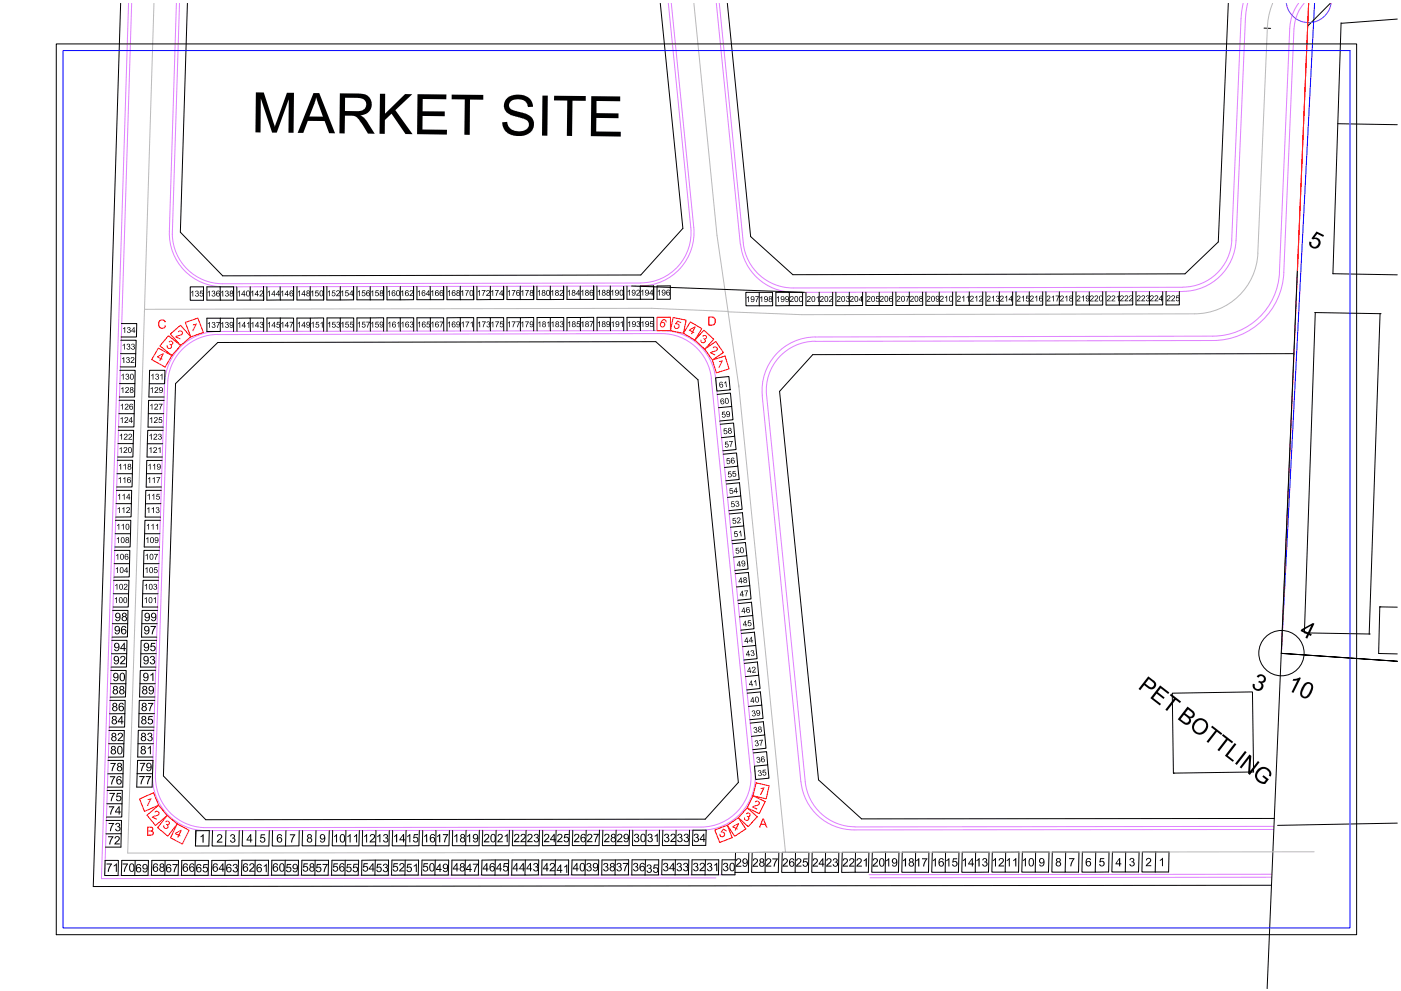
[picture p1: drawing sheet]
<svg xmlns="http://www.w3.org/2000/svg" width="420mm" height="297mm" viewBox="0 0 420 297" stroke-linecap="round" stroke-linejoin="round" font-family="sans-serif">
<!-- layer: 0 -->
<path d="M394.2 1l-9.9 193.9" fill="none" stroke="#00f" stroke-width=".3"/>
<g fill="none" stroke="#000" stroke-width=".3">
<path d="M36.2 1l-8.2 264.7 353.3-.4M56.2 1l-2.1 68.6 12.7 13.1 125.4-.3 12.6-13.9-6.8-67.5M218.1 1l7 69.9 12.7 11.4 117.6-.2 10-9.6 3-71.5M379.1 8.4l2 .1M399 1l-6.9 6.9M402.2 6.8l-2.5 75.2 19.3 .4M419 5.7l-16.8 1.3M401.2 37.1l17.8 .3M36.4 97h4.6l-.1 4h-4.6M57.1 86h3.9v4h-3.9zM62 95.4h4.1v4h-4.1zM66 86h4v4h-3.9"/>
<path d="M66 86h-4v4h4.1M66 86l.1 4M66.1 95.4h3.9v4M70 86v4M71.1 99.4v-4l3.9-.1 .1 4.1M75 85.9v4.1h-3.9l-.1-4M75 90h4.1l-.1-4.1 .1 4.1M75 95.3h4.1v4.1M80 85.9v4.1l4.1-.1M84 85.9l.1 4M84.1 95.3h3.9l.1 4M84.1 89.9h3.9v-4v4"/>
<path d="M84.1 95.3h-4.1l.1 4.1M84.1 95.3v4M89.1 99.3v-4h4v4M93 85.9v4h-3.9v-4M93 89.9h4.1v-4v4M93.1 95.3h4v4M98 85.9v4h4.1v-4M98.1 99.3v-4h4v4M102.1 95.3h4v4M106 89.9v-4v4h-3.9M107 85.9v4h4M111 89.9h4v-4v4"/>
<path d="M111 85.9v4M111.1 95.3h3.9v4M111.1 95.3h-4.1v4M111.1 95.3v4M116 85.9l.1 4h3.9v-4M116.1 99.3v-4h3.9v4M120 95.3h4.1v4M124 89.8v-3.9v3.9l-4 .1M125 85.9v3.9h4.1l-.1-3.9M125.1 99.2l-.1-3.9h4.1v3.9M129.1 89.8h3.9v-3.9v3.9M129.1 95.3h3.9l.1 3.9"/>
<path d="M134 85.9l.1 3.9h3.9M138 95.2h4.1v4M138 89.8h4.1l-.1-4 .1 4M138 95.2l-3.9 .1v3.9M138 95.2l.1 4M138 85.8v4M143 85.8v4h4.1v-4M147.1 89.8h3.9v-4v4M147.1 99.2v-4h-4v4M147.1 95.2h3.9l.1 4M152 99.2v-4h4.1v4M156 85.8v4h-4v-4"/>
<path d="M156 89.8h4v-4v4M156.1 95.2h3.9v4M161 85.8v4h4M165 95.2h4.1v3.9M165 95.2h-3.9v4M165 85.8v4M165 95.2v4M169 89.7v-3.9v3.9l-4 .1M170 85.8v3.9h4v-3.9M170 99.1v-3.9h4.1v3.9M174 89.7h4v-4v4M174.1 95.2l3.9-.1v4"/>
<path d="M179 85.7l.1 4h3.9v-4M179.1 99.1v-4h3.9l.1 4M183 95.1h4.1v4M187.1 89.7l-.1-4 .1 4h-4.1M188 85.7v4h4.1M189.4 85.7l51.8 1.9M192.1 95.1h3.9l.1 4M192.1 89.7h3.9v-4v4M192.1 95.1h-4.1l.1 4M192.1 95.1v4M196 85.7h-4l.1 4M197 85.7h4v4h-4z"/>
<path d="M227.7 87.6h-4v4.1h4M227.7 87.6h4v4.1h-4M227.7 87.6v4.1M232.7 87.6h4v4l-4 .1zM236.7 87.6h4v4h-4M245.7 87.6v4h-4v-4M249.7 87.6v4h-4M250.7 87.6v4h4v-4M258.7 87.6v4h-4M259.7 87.6v4h4v-4M267.7 87.5v4.1h-4M268.7 87.5v4.1h4v-4.1"/>
<path d="M276.7 87.5v4l-4 .1M277.7 87.5v4h4v-4M285.7 87.5v4h-4M286.7 87.5v4h4v-4M294.7 87.5v4h-4M295.7 87.5v4h4v-4M303.7 87.5v4h-4M308.7 87.5v4h-4v-4M312.7 87.5v4h-4M313.7 87.5v4l4-.1v-3.9M321.7 87.5v3.9h-4M322.7 87.5v3.9h4v-3.9"/>
<path d="M330.7 87.4v4h-4M331.7 87.4v4h4v-4M339.7 87.4v4h-4M340.7 87.4v4h4v-4M348.7 87.4v4h-4M349.7 87.4v4h4v-4M389.1 81.1l-9.1 215.2M394.3 93.7l19.6 .3M394.4 93.7l-3.2 96 19.4 .3M413.9 94h.1M413.9 94l-3.3 96M35.7 120h4.6l-.1 4"/>
<path d="M35.8 115h4.7l-.1 4h-4.6M35.9 111h4.6v4M36.1 106h4.6l-.1 4h-4.5M36.2 102h4.6l-.1 4M44.8 115h4.5l.2-4h-4.6l-.3 8h4.7M52.6 115l12.7-12.3 131.4-.3 12.6 11.4 12.1 120.7-9.9 11-149.8 .2-12.7-13.1zM214.6 113.2l4-.3 .4 3.9-4 .4zM215.1 118.2l4-.4 .3 4-3.9 .4M388 106l-144.3 .3-9.9 11 11.7 116.5 12.9 11.6 123.8-.1M35.2 138h4.6l-.1 4M35.4 133h4.5v4h-4.7M35.5 129h4.6l-.2 4"/>
<path d="M35.6 124h4.6v4h-4.7M44.2 133h4.6M44.5 124h4.6M48.6 138h-4.6l-.2 8h4.6M48.9 129h-4.6l-.1 4-.1 4h4.6M49.2 120h-4.6l-.2 8h4.6M216 127.2l4-.4 .3 4-3.9 .4M216.9 136.1l4-.3 .4 3.9-4 .4M219.4 121.8l.4 4-4 .4M220.3 130.8l.5 3.9-4 .4M221.3 139.7l.4 4-4 .4M34.5 160h4.6l-.1 4h-4.6"/>
<path d="M34.6 156h4.6l-.1 4M34.8 151h4.6l-.1 3.9-4.6 .1M34.9 147h4.6l-.1 4M35.1 142h4.6l-.1 4h-4.6M43.4 160h4.5M43.9 142h4.6M48.1 156h-4.6l-.2 8h4.6M48.2 151h-4.6M48.4 147h-4.7l-.2 8h4.7M217.8 145.1l4-.4 .4 4-4 .4M218.7 154.1l4-.4 .3 3.9-3.9 .4M222.2 148.7l.4 4-4 .4"/>
<path d="M223 157.6l.5 4-4 .4M34 178h4.6l-.1 3.9h-4.6M34.1 173.9h4.6l-.1 4.1M34.2 169h4.6v3.9l-4.7 .1M34.3 165h4.6l-.1 4M42.8 178h4.6M43.1 169h4.6M47.5 173.9h-4.6l-.1 4.1-.1 3.9h4.6M47.8 165h-4.6l-.2 8h4.6M219.6 163l3.9-.4 .5 4-4 .4M224 166.6l.4 4-4 .4M224.4 171.6l.5 4-4 .3"/>
<path d="M224.5 171.6l-4 .4M224.9 175.6l.3 3.9-3.9 .4M33.4 196l4.6-.1-.1 4h-4.6M33.5 191.9h4.6l-.1 4M33.7 186.9h4.6l-.1 4-4.6 .1M33.8 183h4.6l-.1 3.9M42.5 186.9h4.6M46.8 195.9l-4.6 .1M47 191.9h-4.7l-.2 8h4.7M47.2 183h-4.6l-.2 8h4.6M221.4 180.9l4-.4 .3 4-3.9 .4M222.3 189.9l4-.4 .3 4-3.9 .3"/>
<path d="M223.2 198.8l3.9-.4 .4 4-4 .4M225.7 184.5l.4 4-3.9 .4M226.6 193.5l.5 3.9-4 .4M384.2 195.8l34.8 2.4-34.8-2.4M410.6 190h.1M413.8 181.9h.1M413.8 181.9l5.2 .1M413.8 181.9l-.3 14 5.5 .1M32.7 218.9h4.6l-.1 4M32.8 214l4.7-.1-.1 4h-4.6M33 209.9h4.5v4M33.1 204.9h4.6l-.1 4-4.6 .1"/>
<path d="M33.2 201h4.6l-.1 3.9M41.7 213.9h4.6M42 204.9h4.6M46.1 218.9h-4.6l-.2 8h4.6M46.4 209.9h-4.6l-.2 8h4.6M46.7 200.9l-4.6 .1-.2 7.9h4.6M227.5 202.4l.5 4-4 .4M228 207.4l.5 4-4 .4M228.1 207.4l-4 .4M228.5 211.4l.3 3.9-3.9 .4M228.9 216.3l.4 4-3.9 .4M229 216.3l-4 .4"/>
<path d="M351.6 207.8l24-.4 .3 24-24 .3zM32.1 236.9h4.6l-.1 4M32.3 231.9h4.6l-.1 4h-4.6M32.4 227.9h4.6l-.1 4M32.6 222.9h4.6l-.1 4h-4.6M41.1 231.9h4.6M41.3 227.9h4.6l-.3 8h-4.6zM41.4 222.9h4.6M225.9 225.7l4-.4 .3 4-3.9 .4 .3 3.9 4-.3-.4-4M229.3 220.3l.4 4-4 .4M351.9 231.7h.1M31.5 257.9h4l-.1 4.5h-4z"/>
<path d="M31.8 249.9h4.6l-.1 4h-4.6M31.8 245.9h4.6v4M32 240.9h4.6l-.1 4h-4.6M36.5 257.9h8l-.1 4.5h-8zM40.5 257.9l-.1 4.5M45.5 257.9h8l-.1 4.5h-8zM49.5 257.9l-.1 4.5M58.5 257.9l-.1 4.5h4M58.7 249h4.1l-.2 4.6h-4zM58.7 249l-.1 4.6M63.5 257.9h8l-.1 4.5h-8zM63.7 249l-.1 4.6h4"/>
<path d="M67.5 257.9l-.1 4.5M67.8 249l-.2 4.6h4.1v-4.6M72.8 249l-.2 4.6h4.1M76.5 257.9l-.1 4.5M76.7 249v4.6h3.9l.2-4.6M81.7 249l-.1 4.6h4M85.5 257.9l-.1 4.4h4M85.8 249l-.2 4.6 4-.1 .1-4.5M90.5 257.9h8l-.1 4.4h-8zM90.7 249l-.1 4.5h4M94.5 257.9l-.1 4.4M94.8 249l-.2 4.5h4l.1-4.5"/>
<path d="M99.8 248.9l-.2 4.6h4.1M103.5 257.9l-.1 4.4M103.7 248.9v4.6h3.9l.2-4.6M108.7 248.9v4.6h3.9M112.6 257.8l-.2 4.5h4l.1-4.5-8 .1-.1 4.4h4M112.8 248.9l-.2 4.6h4.1v-4.6M117.5 257.8h8l-.1 4.5h-8zM117.8 248.9l-.2 4.6h4.1M121.5 257.8l-.1 4.5M121.8 248.9l-.1 4.6h3.9l.2-4.6M126.8 248.9l-.2 4.6h4.1M130.5 257.8l-.1 4.5h4l.2-4.5h-8l-.2 4.5h4"/>
<path d="M130.8 248.9l-.1 4.6h3.9l.2-4.6M135.7 248.9v4.6h3.9M139.6 257.8l-.2 4.5h4l.1-4.5h-8v4.5M139.8 248.9l-.2 4.6h4.1v-4.6M144.6 257.8h8l-.2 4.5h-8zM144.8 248.9l-.2 4.6h4.1M148.5 257.8l-.1 4.5M148.8 248.9l-.1 4.6h3.9l.2-4.6M153.8 248.9l-.1 4.6h4M157.6 257.8l-.2 4.5h4l.2-4.5h-8l-.2 4.5M157.8 248.9l-.1 4.6h4l.1-4.6M162.8 248.9l-.1 4.6 4-.1"/>
<path d="M166.6 257.8l-.2 4.5h4M166.8 248.9l-.1 4.5h4l.1-4.5M171.6 257.8h8l-.2 4.5h-8zM171.8 248.9l-.2 4.5h4.1M175.5 257.8v4.5M179.8 248.8l-.2 4.6h-3.9l.1-4.5M180.8 248.8l-.1 4.6h3.9M184.6 257.8l-.2 4.5h4M184.8 248.8l-.2 4.6h4.1l.1-4.6M189.8 248.8l-.1 4.6h4M193.6 257.7l-.2 4.6M193.8 248.8l-.1 4.6h4l.1-4.6"/>
<path d="M198.6 257.7h8l-.2 4.5h-8zM198.8 248.8l-.1 4.6h4M202.6 257.7l-.1 4.5M202.8 248.8l-.1 4.6h4l.1-4.6M207.8 248.8h4l-.1 4.6h-4zM211.6 257.7l-.2 4.5M220.5 257.7h-3.9l-.2 4.5h4v-.7M220.6 255.5h4l-.2 6h-4zM229.6 255.5l-.2 6h4l.2-6h-8l-.2 6h4M238.6 255.5l-.2 6h4l.2-6h-8l-.2 6h4M247.6 255.5l-.2 6h4l.2-6h-8l-.2 6h4M256.6 255.5l-.2 6h4l.2-6h-8l-.2 6h4"/>
<path d="M265.6 255.4l-.1 6.1h3.9l.2-6.1-8 .1-.2 6h4.1M274.6 255.4l-.2 6.1h4.1l.1-6.1h-8l-.1 6.1h3.9M283.6 255.4l-.2 6.1h4l.2-6.1h-8l-.2 6.1h4M292.6 255.4l-.1 6.1 3.9-.1 .2-6h-8l-.2 6.1h4.1M301.6 255.4l-.2 6h4.1l.1-6h-8l-.1 6h3.9M310.6 255.4l-.1 6h3.9l.2-6h-8l-.2 6h4.1M319.6 255.4l-.2 6h4.1l.1-6h-8l-.1 6h3.9M328.6 255.4l-.1 6h4l.1-6h-8l-.1 6h4M337.6 255.4l-.1 6h3.9l.2-6h-8l-.2 6h4.1M346.6 255.4h-4l-.1 6h3.9M346.6 255.4h4l-.1 6h-4.1M346.6 255.4l-.2 6"/>
<path d="M419 246.7l-35.9 .7M54.4 262.4h4M54.4 262.4l.1-4.5h8l-.1 4.5M72.4 262.4h8l.1-4.5h-8l-.1 4.5M85.4 262.3h-4l.1-4.4h8l-.1 4.4M107.4 262.3h-8l.2-4.4h8l-.2 4.4M135.4 262.3h4M153.4 262.3h4M162.4 262.3h4M162.5 262.3v-4.5h8v4.5M180.4 262.3h4M180.5 262.3v-4.5l8-.1v4.6"/>
<path d="M197.5 262.2l.1-4.5h-8l-.1 4.6h7.9M215.4 262.2h-7.9v-4.5h8v4.5"/>
<circle cx="384.3" cy="195.8" r="6.8"/>
</g>
<!-- layer: PT -->
<path d="M399.7 82h.1" fill="none" stroke="#f0f" stroke-width=".3"/>
<!-- layer: 0 -->
<g fill="none" stroke="#df7fff" stroke-width=".3">
<path d="M38.6 1l-8.2 262.4 184.3-.3M39.5 1l-8.1 261.4 189-.2M52.9 1l-2.1 68.5M53.8 1l-2.1 69.3a15.1 15.1 0 0 0 15.1 14.7l125.4-.2M200.4 1l6.8 67.2a15.1 15.1 0 0 1-15 16.6M201.3 1l6.8 67.1a16 16 0 0 1-15.9 17.6l-125.4 .3M214.8 1l7.2 72.2M215.7 1l7.2 71.8a15 15 0 0 0 15 13.5M372.8 1l-.6 4.6-2.8 66.4a14.7 14.7 0 0 1-14.7 14.1M374.2 1l-.7 4.7-2.8 66.4a16 16 0 0 1-15.9 15.2M389.5 1a13.2 13.2 0 0 0-2.7 7.6l-3.1 73M391.1 1a12.7 12.7 0 0 0-3 7.7l-3.1 73a21.3 21.3 0 0 1-21.2 20.4l-119.3 .2"/>
<path d="M50.8 69.5a16 16 0 0 0 16 16.4M222.1 73.2a16 16 0 0 0 15.9 14.4M354.7 87.4l-116.7 .2M354.7 86.1l-116.8 .2M383.7 81.6a20 20 0 0 1-19.9 19.2l-119.3 .2a16 16 0 0 0-15.9 17.6l11.6 115.8a16 16 0 0 0 15.9 14.4l125.9-.2M49.3 114.9l-3.5 117.6a16 16 0 0 0 15.9 16.5M49.4 114.8a16 16 0 0 1 15.9-15.4l133.4-.3a16 16 0 0 1 15.9 14.4l11.8 117.7a16 16 0 0 1-15.9 17.6M65.3 100.3l133.1-.3a15 15 0 0 1 15 13.5M65.3 100.2a15.1 15.1 0 0 0-15 13.9l-3.7 119.2M213.3 113.5l11.9 117.9a15 15 0 0 1-15 16.5l-149.2 .2a15.1 15.1 0 0 1-14.4-14.8M244.5 102.3a14.7 14.7 0 0 0-14.6 16.2l11.6 115.9M241.5 234.3a15 15 0 0 0 14.9 13.5"/>
<path d="M210.5 248.8l-148.8 .2M382 247.7l-125.6 .2M381.4 262.9l-120.5 .2M381.4 262l-120.8 .2"/>
</g>
<path d="M46.2 1l-2.9 91.7 152.1-.3 22.9 .9M208.1 1l6.9 69.7 6.6 45.3M381.7 1a20.8 20.8 0 0 0-1.6 7l-2.9 67.9M377.2 75.9a19 19 0 0 1-18.9 18.2l-117.9 .2-22.1-.8M221.5 115.2l14.1 140.3" fill="none" stroke="#bababa" stroke-width=".3"/>
<g fill="none" stroke="#f00" stroke-width=".3">
<path d="M55.6 96.6l3.7-1.3 1.7 4.4-3.8 1.3zM197 95.1h4.1v4h-4.1zM201.9 95.2l3.9 .8-.8 3.9-3.9-.8zM207 96.5l3.5 2-2.1 3.4-3.4-2zM211.1 99l3 2.7-2.7 2.9-3-2.7zM389.1 81.1l3.4-80.1-8.2 194.8M47.5 104.4l4 2.2-2 3.4-4-2.2zM50.5 100.6l3.7 2.9-2.7 3.1-3.6-2.9zM51.1 100.1l3-2.6 3.1 3.5-3 2.5zM211.4 104.6l3.3-2.2 2.2 3.3-3.3 2.2zM213.6 107.9l3.9-1.2 1.1 3.9-3.8 1.2zM41.9 239.5l4.1-1.9 1.6 3.7-4.3 1.9z"/>
<path d="M225.8 238.5l3.7 1.8-1.8 3.6-3.6-1.8zM226.8 234.7l3.9 .8-.9 3.9-4-.9zM44.1 244.3l3.5-3 2.5 3.1-3.5 3zM50.1 244.4l3.1 2.6-2.9 3.6-3-2.5zM53.2 247l3.5 1.9-2 4.1-3.6-1.9zM214.4 248.8l3.7-1.4 1.5 3.7-3.8 1.4zM218.1 247.4l3.3-2.3 2.3 3.4-3.4 2.2zM224.1 242.1l3 2.7-2.7 3-3-2.7z"/>
</g>
<path d="M385.8 1a6.8 6.8 0 0 0 6.7 5.8 6.8 6.8 0 0 0 6.7-5.8" fill="none" stroke="#7f00ff" stroke-width=".3"/>
<g fill="#000">
<path d="M76.7 27.7h2.4l3.3 10.3 3.6-10.2h2.2l-.2 12h-1.5l.1-10-3.6 10h-1.4l-3.4-10.3-.1 10.2h-1.5zM151.8 29.7l1-.8 1.4-.5h1.5l1.5 .2a3.5 3.5 0 0 1 2.6 3.4l-1.5 .1v-.2a2.77 2.77 0 0 0-3.6-2.1 1.68 1.68 0 0 0-1.9 1.1 1.68 1.68 0 0 0 .7 2l4.6 1.4a3.3 3.3 0 0 1 2 3.7 3.3 3.3 0 0 1-3.3 2.7h-2.5l-1.3-.4-1.1-.7-.8-1-.5-1.9 1.5-.2a3.6 3.6 0 0 0 5.3 2.5 1.83 1.83 0 0 0 1.2-2 1.83 1.83 0 0 0-1.9-1.5l-3.7-1.1a2.95 2.95 0 0 1-1.2-4.7zM113.9 28.1h1.6v6l6-5.9h2.1l-5 4.8 5.1 7.2h-2.1l-4.2-6.1-2 1.9v4.1h-1.6zM125.2 28.2l8.7 .1-.1 1.5-7-.1-.1 3.7h6.7v1.4h-6.7v4l7.4 .1-.1 1.4-8.9-.1zM135.5 28.4h9.4v1.5l-3.9-.1-.1 10.6h-1.6l.1-10.6h-3.9zM162.7 28.7h1.6l-.1 12-1.7-.1zM166.2 28.7l9.5 .1v1.4h-4l-.1 10.6-1.6-.1 .1-10.6h-4zM177.3 28.8l8.7 .1v1.5l-7.1-.1v3.6l6.6 .1v1.4l-6.7-.1v4.1l7.4 .1v1.4l-9-.1zM347.9 205.4l2.8 2.2-.4 .4-2.2-1.7-.9 1.1 2.1 1.7-.4 .4-2-1.6-1.1 1.3 2.4 1.8-.4 .5-2.8-2.2zM351.2 207.9l3 2.4-.3 .4-1.3-.9-2.6 3.3-.5-.4 2.6-3.3-1.3-1zM363.5 217.5l3.1 2.3-.4 .5-1.3-1-2.5 3.4-.5-.4 2.6-3.4-1.3-.9zM366.8 220l3 2.3-.3 .5-1.3-1-2.6 3.4-.5-.4 2.6-3.4-1.2-.9z"/>
<path d="M370.3 222.7l.5 .4-2.6 3.4 1.9 1.4-.4 .4-2.3-1.8zM373.4 225.1l.5 .4-3 3.8-.5-.4zM374.7 226.1l.6 .5-.4 4.5 2.4-3 .4 .4-2.9 3.8-.5-.4 .3-4.6-2.3 3-.5-.3zM377.1 230.7l1.1-.7 1-.1 1 .4 1 1 .1 .8-.2 .6-.6-.2 .2-.6-.3-.7-1.1-.7-1 .1-1.2 1.3v1.2l.9 1 1.1 .3 .6-.7-1.1-.9 .3-.4 1.6 1.2-1.1 1.4-1.3-.2-1.3-1.1-.4-1.4z"/>
<path d="M94 27.9h1.7l4.8 12.1-1.8-.1-1.3-3.6-5.1-.1-1.3 3.6h-1.7zM94.8 29.2l-2 5.7 4 .1z"/>
<path d="M101.9 28l6.8 .2a3.2 3.2 0 0 1 2.8 3.5 3.2 3.2 0 0 1-3.4 2.9l1.7 1.4 2.6 4.1-2.1-.1-2.4-3.9a2.83 2.83 0 0 0-2.6-1.4h-1.9v5.3h-1.6zM103.5 29.3l-.1 4h3.6a2.16 2.16 0 0 0 2.7-2.7 2.44 2.44 0 0 0-2.4-1.3z"/>
<path d="M344.4 202.7l2.3 2-.1 1.2-.5 .5-1 .2-2-1.2-1.1 1.5-.6-.4zM344.5 203.5l-1 1.4 1.2 .9 .9 .2 .5-.6v-.5z"/>
<path d="M356.1 211.8l1.9 1.5 .3 .9-.4 .9-1 .1 .3 1-.3 .6-.5 .4-.8 .1-2.4-1.7zM356.3 212.6l-.9 1.2 1.4 1a.77 .77 0 0 0 .9-.7 .77 .77 0 0 0-.6-.9zM355.1 214.2l-1 1.4 1.4 1 .7-.1 .4-.6-.1-.4z"/>
<path d="M358.4 215.9l.9-.5 1-.1 .8 .3 .9 .8 .3 .8v.9l-.6 1.1-.7 .6-.8 .4-1-.1-.8-.4-.6-.6-.3-.7v-1zM359.1 216.2l-.8 1.1-.2 1.1 .7 .9 1.3 .3 .7-.4 .6-.7 .3-1.5-.3-.5-.9-.6h-.7z"/>
</g>
<g fill="#f00">
<path d="M228.2 236.2l1.1-.1-1.1 2.2-.2-.1 .8-1.8-.7 .1z"/>
<path d="M226.4 240.2l.8-.2 .7 .6-.3 .7-1.6 .6 1.1 .5-.1 .3-1.5-.8 2-1-.1-.6-.5-.1-.3 .3z"/>
<path d="M223.7 243.9l.7-.4 .7 .6-.2 .6-.4 .2 .2 .2-.1 .6-.5 .3-.9-.3-.1-.7 .4 .1 .1 .6h.6l.2-.5-.5-.4 .2-.3 .5 .1 .2-.5-.3-.3-.5 .3z"/>
<path d="M216.9 248.4l1.1 .5-.2 .3-.9-.4-.4 .5 .9 .3 .1 .7-.4 .5-.7 .2-.6-.4v-.7l.3 .1 .2 .7 .7-.2 .1-.7-1-.4z"/>
<path d="M44.4 239.5l1.1-.1-1.1 2.2-.3-.1 .8-1.8-.7 .1z"/>
<path d="M46.5 243.2l.7-.2 .7 .6-.4 .8-1.5 .5 1.1 .5-.1 .3-1.5-.7 .5-.4 1.5-.6-.1-.6-.5-.1-.3 .3-.3-.2z"/>
<path d="M49.7 246.2l.7-.2 .6 .5-.1 .6-.5 .2 .1 .7-.5 .5-.6-.1-.4-.5v-.5l.3 .1v.4l.3 .3 .6-.3v-.5l-.4-.2 .1-.2h.5l.3-.5-.3-.2-.6 .2-.2-.2z"/>
<path d="M47.7 96.2l.7-.4 1 .2 .3 .5-.3 .1-.3-.5h-.7l-.4 .2-.3 .7 .1 .7 .5 .5h.7l.4-.7 .4 .1-.4 .7-1 .3-.7-.4-.3-.7z"/>
<path d="M57.9 97.2l1.1-.2-1.1 2.3-.3-.2 .9-1.7-.6 .1z"/>
<path d="M53.5 99.2l.8-.1 .6 .6-.4 .8-1.5 .4 1.1 .6-.1 .2-1.5-.7 .4-.4 1.6-.6-.1-.6-.5-.1-.3 .3-.2-.2z"/>
<path d="M50.6 102.4l.8-.3 .6 .6-.1 .5-.5 .2 .1 .7-.4 .5-.9-.3-.2-.7h.3l.1 .6h.7l.2-.5-.5-.4 .2-.2h.5l.2-.4-.4-.3-.5 .2z"/>
<path d="M215.7 108.2l1.1-.2-1.1 2.3-.2-.1 .8-1.8-.7 .1z"/>
<path d="M213.8 104.1l.8-.3 .7 .6-.1 .5-.4 .4-1.4 .4 1.1 .6-.1 .3-1.5-.8 .5-.4 1.2-.3 .4-.4-.3-.6h-.4l-.3 .3z"/>
<path d="M210.7 100.7l.8-.3 .5 .5-.1 .6-.5 .2 .3 .7-.6 .5-.7-.2-.4-.8h.4l.2 .7 .5-.1 .3-.6-.6-.3 .2-.2h.6l.1-.5-.3-.2-.5 .2z"/>
<path d="M203.2 96.1l1.1 .5-.1 .3-.9-.5-.4 .5 .6 .2 .3 .8-.4 .6-.7 .1-.4-.3-.2-.6v-.2l.4 .2-.1 .3 .4 .3 .5-.1 .2-.4-.2-.5-.9-.2z"/>
<path d="M228.7 245.3h.4l1.1 2.7h-.4l-.4-.8h-1.1l-.3 .8h-.4zM228.8 245.6l-.4 1.3h.9z"/>
<path d="M219.7 247.7l1.8-1 .2 .1-.7 1.4 .3 .2-.2 .3-.3-.2-.2 .5-.3-.1 .3-.5-1-.5zM220 247.8l.7 .3 .5-1z"/>
<path d="M44.1 247.8h1.4l.4 .2 .1 .6-.4 .4 .5 .5-.2 .8-1.8 .2zM44.4 248.1v.8h1l.3-.3-.3-.5zM44.4 249.2v.9l1.3-.1v-.4l-.2-.3z"/>
<path d="M52.6 249.7l1.7-1 .2 .1-.7 1.5 .3 .1-.1 .3-.3-.2-.3 .6-.2-.1 .2-.6-1-.5zM52.8 249.8l.7 .3 .5-1z"/>
<path d="M47.2 106.8l1.7-.9 .2 .1-.6 1.4 .3 .2-.2 .2-.3-.1-.3 .5-.2-.1 .2-.5-.9-.5zM47.4 106.9l.8 .4 .5-1z"/>
<path d="M212.4 94.9h1.5l.6 .5 .2 1.2-.5 .9-1.8 .1zM212.8 95.2v2.1l1.2-.1 .3-.8-.1-.8-.5-.4z"/>
<path d="M206.7 98.8l1.7-1 .2 .2-.7 1.4 .3 .2-.1 .2-.3-.1-.3 .5-.3-.1 .3-.6-.9-.4zM207 98.9l.6 .4 .5-1z"/>
<path d="M198.5 96l.9-.3 .5 .7-.1 .2-.4-.6h-.4l-.5 .4-.1 .2h.8l.3 .6-.2 .6-.4 .3-.6-.1-.4-.5v-.6zM198.2 97.3a.55 .55 0 0 0 1.1 0 .55 .55 0 0 0-1.1 0z"/>
</g>
<g fill="#000">
<path d="M394.8 69.4l2.3 1.1-.3 .5-1.8-.9-.8 1.1h.6l.7 .4 .5 .7 .1 .6-.8 1.3-1.3 .3-1.2-.9-.2-1 .1-.2 .6 .2v.8l.7 .6 .6-.1 .6-.5 .2-.8-.3-.6-.7-.4-.6 .2-.5-.3zM36.9 98.5l.6-.5v1.8h-.2v-1.4l-.4 .3zM38.2 98.3l.2-.3 .7 .3v.3l-.2 .2 .3 .2v.4l-.2 .3-.5 .1-.3-.2-.1-.3h.2l.3 .4 .4-.4-.2-.4-.3 .1v-.2l.4-.2v-.3l-.4-.1-.2 .3h-.2zM57.3 87.5l.6-.4v1.8h-.2v-1.4l-.4 .3zM58.6 87.3l.7-.2 .2 .3-.2 .5 .3 .2v.4l-.3 .4h-.4l-.4-.3v-.2h.2l.5 .3 .2-.3-.1-.3h-.4l.4-.3v-.4l-.4-.1-.2 .3-.2-.1zM60.1 87.1h.8v.2h-.7l-.1 .5 .5-.1 .4 .5-.1 .5-.3 .2-.5-.1-.3-.3 .3-.1 .3 .3 .4-.2-.2-.6-.7 .2zM62.3 87.5l.6-.4v1.8h-.2v-1.4l-.4 .3zM62.3 96.9l.6-.4v1.8h-.2v-1.4l-.4 .3zM63.6 87.3l.6-.2 .3 .3-.2 .5 .3 .4-.4 .6-.5-.1-.3-.4 .3-.1 .3 .4 .3-.1v-.5l-.4-.1 .3-.2 .1-.4-.4-.1-.2 .3-.2-.1zM63.6 96.7l.2-.2 .7 .2v.4l-.2 .2 .3 .2v.4l-.2 .3-.5 .1-.4-.3v-.2l.2-.1 .4 .4 .3-.3-.1-.3h-.4l.4-.4v-.3l-.4-.1-.2 .3-.2-.1zM64.8 96.5h1.2l-.7 1.8h-.2v-.4l.6-1.2h-.9zM66.3 96.9l.6-.4 .1 1.8h-.3v-1.4l-.4 .3z"/>
<path d="M66.3 87.5l.6-.4 .1 1.8h-.3v-1.4l-.4 .3zM67.6 96.7l.5-.2 .4 .3-.2 .5 .4 .5-.4 .5h-.5l-.3-.3 .2-.3 .2 .4h.3l.2-.2v-.3l-.5-.2 .4-.6-.4-.1-.2 .3-.2-.1zM67.6 87.3l.5-.2 .5 .4-.3 .4 .3 .2v.5l-.3 .3h-.5l-.3-.5 .7 .3 .2-.5-.5-.2 .3-.2a.29 .29 0 0 0-.1-.5 .29 .29 0 0 0-.4 .3l-.2-.1zM71.3 87.5l.6-.4v1.8h-.2v-1.4l-.3 .2zM71.4 96.9l.6-.4v1.8h-.2v-1.4l-.3 .2zM74.1 96.9l.6-.4v1.8h-.2v-1.4l-.3 .2zM75.3 87.5l.6-.4v1.7h-.2v-1.3l-.4 .2zM75.3 96.9l.7-.4v1.7h-.2v-1.3l-.4 .2zM78 96.6l.6-.1 .3 .2-.2 .6 .4 .4-.5 .6-.4-.1-.3-.4 .2-.1 .2 .4 .5-.2-.1-.5h-.4l.4-.6-.4-.2-.2 .4-.2-.1zM77.9 87.3l.3-.2 .7 .2v.5l-.8 .8h.8v.2h-1.1l.9-1.1-.2-.5-.7 .4zM80.2 87.5l.7-.4v1.7h-.2v-1.3l-.4 .2zM80.3 96.9l.7-.4v1.7h-.2v-1.3l-.4 .2z"/>
<path d="M83.1 96.5h.8v.2h-.6l-.1 .5 .4-.1 .4 .3v.6l-.4 .3-.5-.1-.2-.3 .2-.2 .4 .4 .3-.3-.2-.5-.7 .1zM84.3 87.5l.6-.4v1.7h-.2v-1.3l-.4 .2zM84.3 96.9l.6-.4v1.7h-.2v-1.3l-.4 .2zM86.9 96.5h1.1l-.7 1.7h-.2l.1-.6 .5-.9h-.8zM89.3 96.9l.6-.5v1.8h-.2v-1.4l-.4 .3zM89.3 87.5l.6-.5v1.8h-.2v-1.4l-.4 .3zM93.2 87.5l.7-.5v1.8h-.2v-1.4l-.4 .3zM93.4 96.9l.7-.5v1.8h-.3v-1.4l-.3 .3zM94.6 87.1h.9v.2h-.6l-.2 .5 .5-.2 .4 .3v.5l-.4 .4h-.4l-.3-.3 .2-.2 .1 .3h.4l.2-.3-.2-.5-.7 .2zM94.8 96.5h.9v.2h-.7l-.1 .5 .4-.2 .4 .3v.5l-.3 .4h-.5l-.3-.3 .2-.2 .1 .3h.4l.2-.3-.2-.5-.7 .2zM96.1 96.9l.7-.5v1.8h-.3v-1.4l-.3 .3zM98.3 87.5l.6-.5v1.8h-.2v-1.4l-.4 .3z"/>
<path d="M98.3 96.9l.7-.5v1.8h-.2l-.1-1.4-.3 .3zM99.7 87.1h.8v.1h-.6l-.1 .6 .4-.2 .4 .4-.1 .6-.3 .2h-.5l-.2-.4 .2-.1 .4 .3 .3-.3-.3-.5-.6 .2zM99.7 96.5h.9v.1h-.7l-.1 .6 .5-.2 .3 .2 .1 .5-.3 .5h-.6l-.2-.3 .2-.2 .4 .3 .3-.3-.4-.5-.5 .2zM101 96.6l.6-.2 .4 .4-.3 .4 .4 .5-.5 .5h-.4l-.3-.5 .5 .3 .4-.1v-.4l-.5-.1v-.2l.4-.2v-.3l-.4-.1-.4 .3zM100.9 87.2l.3-.2 .6 .2 .1 .6-.8 .8h.9v.2h-1.2l.9-1.1v-.4l-.4-.1-.5 .3zM102.3 87.5l.6-.5v1.8h-.2v-1.4l-.4 .3zM102.3 96.9l.7-.5v1.8h-.3v-1.4l-.4 .3zM103.7 87h.8v.2h-.7l-.1 .5 .8 .1 .1 .6-.3 .4h-.4l-.4-.3-.1-.2 .6 .3 .4-.2-.2-.6-.7 .2zM103.7 96.4h.9v.2h-.7l-.1 .5 .5-.1 .4 .5-.1 .4-.4 .3-.7-.3 .2-.2 .5 .3 .3-.3-.3-.5-.7 .2zM105.1 96.4h.8v.2h-.6l-.2 .5 .6-.1 .3 .4-.1 .6-.3 .2-.7-.3 .2-.2 .4 .3 .3-.3-.2-.5-.7 .2zM107.3 87.5l.6-.5v1.8h-.2v-1.4l-.4 .3zM107.3 96.9l.6-.5v1.8h-.2v-1.4l-.4 .3z"/>
<path d="M108.7 87h.8v.2h-.7l-.1 .5 .6-.1 .3 .3v.5l-.4 .4h-.4l-.3-.3-.1-.2h.3l.2 .3h.3l.2-.2-.2-.6-.7 .1zM108.7 96.4h.8v.2h-.6l-.1 .5 .5-.1 .3 .4v.4l-.3 .4-.8-.3v-.2l.4 .3 .5-.3-.2-.5-.7 .1zM109.8 96.4h1.2l-.7 1.8h-.2l.1-.6 .5-1h-.9zM111.3 96.9l.6-.5v1.8h-.2v-1.4l-.4 .3zM111.3 87.5l.6-.5v1.8h-.2v-1.4l-.4 .3zM112.7 96.4h.9v.2h-.8v.5l.4-.1 .4 .3v.5l-.3 .4h-.5l-.3-.3 .2-.2 .2 .3 .5-.2-.1-.6-.8 .1zM112.7 87h.9v.2h-.8v.5l.4-.1 .4 .3v.5l-.3 .4h-.5l-.3-.3 .2-.2 .2 .3 .5-.2-.1-.6-.8 .1zM116.3 87.4l.6-.4v1.7h-.2v-1.3l-.4 .2zM116.4 96.8l.6-.4v1.8h-.2v-1.4l-.4 .2zM119.1 96.8l.6-.4v1.7h-.2v-1.3l-.3 .2zM120.3 87.4l.6-.4v1.7h-.2v-1.3l-.4 .2zM120.3 96.8l.7-.4v1.7h-.2v-1.3l-.4 .2z"/>
<path d="M123 96.5l.6-.1 .3 .3-.2 .5 .3 .2v.4l-.3 .3h-.5l-.3-.3v-.1h.2l.2 .3h.3l.2-.3-.1-.3-.4-.1 .4-.3v-.4h-.4l-.4 .2zM123 87.1l.6-.1 .3 .2v.6l-.8 .7h.8v.2h-1.1l.9-1.2-.2-.3-.7 .3zM125.3 87.4l.6-.4v1.7h-.2v-1.3l-.4 .2zM125.3 96.8l.7-.4v1.7h-.2v-1.3l-.5 .2zM128.1 96.4h.8v.2h-.6l-.1 .5 .5-.1 .3 .3-.1 .6-.3 .3-.7-.4 .2-.1 .4 .3 .3-.3-.2-.5-.7 .1zM129.3 87.4l.6-.4v1.7h-.2v-1.3l-.4 .2zM129.3 96.8l.6-.4v1.7h-.2v-1.3l-.4 .2zM131.9 96.4h1.1l-.7 1.7h-.2l.1-.4 .5-1.1h-.8zM134.3 96.8l.6-.4v1.7h-.2v-1.4l-.3 .3zM134.3 87.4l.6-.4v1.7h-.2v-1.4l-.3 .3zM138.2 87.4l.7-.4v1.7h-.2v-1.4l-.4 .3zM138.4 96.8l.7-.4v1.7h-.3v-1.4l-.3 .3z"/>
<path d="M139.5 87h1.1l-.7 1.7h-.2l.1-.5 .5-1h-.8zM139.6 96.4h1.1l-.6 1.7h-.2v-.5l.5-1h-.8zM141.1 96.8l.7-.4v1.7h-.3v-1.4l-.3 .3zM143.3 87.4l.6-.4v1.7h-.2v-1.4l-.4 .3zM143.3 96.8l.7-.4v1.7h-.3v-1.4l-.3 .3zM144.5 87h1.1l-.7 1.7h-.2l.1-.6 .5-.9h-.8zM144.6 96.4h1.1l-.7 1.7h-.2l.1-.6 .5-.9h-.8zM146.1 96.4h.5l.3 .2-.2 .6 .4 .5-.4 .4h-.4l-.4-.3 .2-.2 .4 .4 .3-.3-.1-.4h-.4v-.2l.4-.2v-.3l-.4-.1-.4 .3zM145.9 87.2l.3-.2 .7 .2v.5l-.8 .8h.9v.2h-1.2l.9-1.2-.2-.4h-.3l-.2 .4h-.2zM147.3 87.4l.6-.5v1.8h-.2v-1.4l-.4 .3zM147.3 96.8l.6-.4v1.7h-.2v-1.4l-.4 .3zM148.4 87h1.2l-.7 1.7h-.2l.1-.6 .5-.9h-.9z"/>
<path d="M148.5 96.4h1.2l-.7 1.7h-.2v-.5l.6-1h-.9zM150.1 96.4h.8v.2h-.6l-.2 .4 .6-.1 .2 .3 .1 .6-.3 .3h-.5l-.3-.3 .2-.2 .3 .4 .4-.4-.1-.4h-.8zM152.3 87.4l.6-.5v1.8h-.2v-1.4l-.4 .3zM152.3 96.7l.6-.4v1.8h-.2v-1.4l-.4 .3zM153.5 96.4h1.1l-.6 1.7h-.3l.1-.6 .5-.9h-.8zM153.5 87h1.1l-.6 1.7h-.3l.1-.6 .5-.9h-.8zM154.8 96.4h1.2l-.7 1.7h-.2v-.4l.6-1.1h-.9zM156.3 96.7l.6-.4v1.8h-.2v-1.4l-.3 .2zM156.3 87.3l.6-.4v1.8h-.2v-1.4l-.3 .2zM157.5 96.4h1.1l-.6 1.7h-.3l.1-.4 .6-1.1h-.9zM157.5 87h1.1l-.6 1.7h-.3l.1-.4 .6-1.1h-.9zM161.3 87.3l.6-.4v1.7h-.2v-1.3l-.4 .2z"/>
<path d="M161.4 96.7l.6-.4v1.7h-.2v-1.3l-.4 .2zM164.1 96.7l.6-.4v1.7h-.2v-1.3l-.3 .2zM165.3 87.3l.6-.4v1.7h-.2v-1.3l-.4 .2zM165.3 96.7l.7-.4v1.7h-.2v-1.3l-.4 .2zM168 96.5l.6-.2 .3 .3-.2 .5 .2 .1 .1 .5-.3 .3-.4 .1-.4-.3v-.2l.5 .3 .4-.2-.1-.4-.4-.1 .4-.6-.4-.1-.2 .3-.2-.1zM167.9 87.1l.3-.2 .7 .2v.6l-.8 .7h.8v.2h-1.1l.9-1.1-.2-.4-.7 .3zM170.3 87.3l.6-.4v1.7h-.2v-1.3l-.4 .2zM170.3 96.7l.7-.4v1.7h-.2v-1.3l-.5 .2zM173.1 96.3h.8v.2h-.6l-.1 .5 .5-.1 .3 .3v.5l-.3 .3h-.5l-.3-.3 .2-.1 .1 .2 .4 .1 .2-.3-.2-.5-.7 .1zM174.3 87.3l.6-.4v1.7h-.2v-1.4l-.4 .3zM174.3 96.7l.6-.4v1.7h-.2v-1.4l-.4 .3zM176.9 96.3h1.1l-.7 1.7h-.2l.1-.6 .5-.9h-.8z"/>
<path d="M179.3 96.7l.6-.4v1.7h-.2v-1.4l-.3 .3zM179.3 87.3l.6-.4v1.7h-.2v-1.4l-.3 .3zM183.2 87.3l.7-.4v1.7h-.2v-1.4l-.4 .3zM183.4 96.7l.6-.4 .1 1.7h-.3v-1.4l-.4 .3zM186.1 96.7l.7-.4v1.7h-.3v-1.4l-.3 .3zM188.2 87.3l.7-.4v1.7h-.2v-1.4l-.4 .3zM188.3 96.7l.7-.4v1.7h-.2v-1.4l-.4 .3zM191 96.4l.7-.1 .2 .2-.2 .6 .4 .5-.4 .4h-.5l-.3-.3 .2-.2 .4 .4 .3-.3-.1-.4h-.4l.4-.6-.4-.2-.2 .3h-.2zM191 87l.4-.2 .5 .3-.1 .6-.7 .7h.8v.2h-1.1l.9-1.1-.2-.5-.7 .3zM192.3 87.2l.6-.4v1.8h-.2v-1.4l-.4 .3zM192.3 96.7l.6-.5v1.8h-.2v-1.4l-.4 .3zM195.1 96.3h.8v.2h-.7l-.1 .4h.6l.3 .3-.1 .6-.2 .2h-.5l-.3-.3-.1-.2h.3l.2 .3h.3l.2-.2-.1-.5-.8 .1z"/>
<path d="M197.3 87.2l.6-.4v1.8h-.2v-1.4l-.4 .3zM223.9 89.2l.7-.4v1.8h-.2v-1.4l-.4 .2zM226.5 88.8h1.1l-.6 1.8h-.2l.1-.7 .5-.9h-.9zM228 89.2l.6-.4v1.7h-.2v-1.3l-.4 .2zM232.9 89.2l.7-.4v1.7h-.2v-1.3l-.4 .2zM236.9 89l.5-.3 .6 .3-.1 .5-.8 .8h.9v.2h-1.2l1-1.1-.2-.5-.4 .1-.1 .3-.2-.1zM242 89l.4-.3 .6 .2 .1 .6-.8 .8h.8v.2h-1.1l.9-1.2-.1-.4-.5 .1-.1 .3-.2-.1zM244.9 89.2l.6-.5v1.8h-.2v-1.4l-.3 .3zM245.9 89l.4-.3 .6 .2 .1 .6-.8 .8h.8v.2h-1.1l.9-1.2-.2-.4-.4 .1-.1 .3-.2-.1zM248.7 88.9l.3-.2 .7 .2-.1 .7-.7 .7h.9v.2h-1.2l.9-1.2-.2-.4-.7 .3zM251 88.9l.3-.2 .7 .2v.6l-.8 .8h.9v.2h-1.2l.9-1.1-.1-.5-.8 .3zM253.8 88.9l.6-.2 .3 .3-.2 .5 .2 .1 .1 .5-.3 .4h-.4l-.4-.3-.1-.2 .6 .3 .4-.2-.1-.4h-.4l.4-.3v-.4l-.4-.1-.2 .3h-.2z"/>
<path d="M255 88.9l.2-.2 .7 .2v.6l-.8 .8h.9v.2h-1.2l1-1.2-.2-.4-.7 .3zM260 88.9l.6-.2 .4 .2v.6l-.8 .8h.9v.2h-1.2l.9-1.2-.1-.4-.8 .3zM262.8 88.7h.9v.2h-.7l-.1 .5 .4-.1 .5 .3v.5l-.4 .4h-.4l-.3-.3-.1-.2h.3l.1 .3h.3l.3-.3-.3-.5-.6 .1zM264 88.9l.3-.2 .6 .2 .1 .6-.9 .8h.9v.2h-1.2l1-1.2-.3-.4-.6 .3zM269 88.9l.3-.2 .6 .2v.6l-.8 .8h.9v.1h-1.2l1-1.1-.2-.4-.7 .3zM271.6 88.7h1.1l-.6 1.7h-.2v-.5l.6-1h-.9zM273.2 88.7h.5l.3 .3-.2 .6-.6 .6h.9v.2h-1.2l.9-1.1-.2-.4-.7 .3zM278 88.9l.7-.2 .3 .2-.1 .6-.7 .7h.8v.2h-1.1l.9-1.2-.2-.3-.7 .3zM282 88.8l.3-.2 .6 .2v.6l-.8 .8h.9v.2h-1.2l1-1.1-.2-.4-.7 .3zM283.4 89.1l.6-.5v1.8h-.2v-1.4l-.4 .3zM287.2 88.7l.5-.1 .4 .3-.1 .6-.7 .7h.8v.2h-1.1l.9-1.2-.3-.4-.6 .4zM288.5 89.1l.7-.5v1.8h-.2v-1.4l-.4 .3z"/>
<path d="M289.9 89.1l.6-.5v1.8h-.2v-1.4l-.4 .3zM291.2 88.7h.5l.3 .3-.2 .6-.6 .6h.8v.2h-1.1l.9-1.2-.2-.4-.7 .4zM292.4 89.1l.7-.5v1.8h-.3v-1.4l-.3 .3zM293.7 88.8l.7-.2 .3 .3v.5l-.8 .8h.8v.2h-1.1l.9-1.2-.2-.4-.7 .4zM296.1 88.8l.6-.2 .3 .3v.5l-.8 .8h.9v.2h-1.2l.9-1.2-.1-.4-.8 .4zM297.5 89.1l.6-.5v1.8h-.2v-1.4l-.4 .3zM298.7 88.9l.3-.3 .6 .2 .1 .4-.2 .3 .2 .1 .1 .4-.3 .4h-.6l-.3-.4 .3-.1 .3 .4 .3-.2v-.5h-.4l.4-.4v-.3l-.4-.1-.2 .3h-.2zM300 88.8l.5-.2 .4 .2v.6l-.8 .8h.9v.2h-1.2l1-1.2-.2-.4-.7 .3zM301.4 89.1l.6-.5v1.8h-.2v-1.4l-.4 .3zM305 88.8l.6-.2 .4 .2v.5l-.8 .9h.9v.2h-1.2l.9-1.2-.3-.4-.6 .3zM306.4 89l.7-.4v1.8h-.2v-1.4l-.4 .2zM307.8 88.6h.9v.3h-.7l-.1 .4 .4-.1 .4 .3 .1 .3-.3 .5-.5 .1-.4-.4 .3-.1 .1 .3h.3l.3-.2-.3-.6-.6 .1z"/>
<path d="M309.1 88.7l.5-.1 .4 .2v.6l-.9 .8h.9v.2h-1.2l1-1.2-.2-.4-.7 .3zM310.4 89l.7-.4v1.7h-.3v-1.3l-.3 .2zM314.1 88.7l.5-.1 .3 .2v.6l-.8 .7h.9v.2h-1.2l1-1.1-.2-.4-.7 .3zM315.4 89l.6-.4v1.7h-.2v-1.3l-.3 .2zM316.6 88.6h1.1l-.6 1.7h-.2v-.5l.6-1h-.9zM318 88.7l.7-.1 .3 .2v.5l-.8 .8h.8v.2h-1.1l.9-1.1-.2-.4-.7 .3zM319.4 89l.7-.4v1.7h-.2v-1.3l-.5 .2zM323.1 88.6h.4l.5 .2v.5l-.8 .8h.8v.2h-1.1l.9-1.1-.2-.4-.7 .3zM324.4 89l.7-.4v1.7h-.2v-1.4l-.5 .3zM327.1 88.6l.8 .1v.6l-.8 .8h.9v.2h-1.2l1-1.1-.3-.5-.6 .4zM328.4 88.7l.3-.1 .6 .1v.6l-.8 .8h.8v.2h-1.1l.9-1.1-.2-.5-.7 .4zM332.1 88.7l.3-.1 .6 .1v.7l-.7 .7h.8v.2h-1.1l.9-1.2-.3-.4-.6 .4z"/>
<path d="M333.5 88.7l.2-.1 .7 .1v.7l-.8 .7h.9v.2h-1.2l.9-1.1-.2-.5-.6 .4zM334.9 89l.6-.4v1.7h-.2v-1.4l-.4 .3zM336 88.7l.2-.1 .7 .1 .1 .6-.8 .8h.8v.2h-1.1l.9-1.2-.2-.4-.7 .4zM337.4 88.7l.6-.1 .3 .1v.7l-.8 .7h.9v.2h-1.2l.9-1.2-.2-.4-.6 .4zM338.7 88.7l.7-.1 .3 .2-.1 .6-.7 .7h.8v.2h-1.1l.9-1.2-.2-.4-.7 .4zM341 88.7l.5-.2 .5 .3v.6l-.8 .7h.8v.2h-1.1l.9-1.1-.1-.5-.8 .3zM342.4 88.8l.4-.3 .6 .2v.6l-.9 .8h.9v.2h-1.1l.9-1.1-.2-.5-.4 .1-.1 .3-.2-.1zM343.7 88.8l.5-.3 .5 .3v.3l-.2 .3 .2 .1 .1 .5-.3 .3h-.4l-.4-.3-.1-.2h.3l.1 .3 .6-.2-.1-.4h-.4l.4-.3v-.4l-.4-.1-.2 .3h-.2zM345 88.7l.6-.2 .4 .3-.2 .6-.7 .7h.9v.2h-1.2l1-1.1-.2-.5-.7 .3zM346.4 88.7l.5-.2 .4 .2v.5l-.8 .9h.9v.2h-1.2l.9-1.1v-.3l-.3-.2-.6 .3zM350 88.7l.3-.2 .6 .2v.7l-.7 .7h.9v.2h-1.2l.9-1.2-.3-.4-.6 .3zM351.4 88.7l.3-.2 .6 .2v.7l-.8 .7h.9v.2h-1.2l1-1.1-.2-.5h-.4l-.1 .4-.2-.1z"/>
<path d="M352.8 88.6h.9v.2h-.7l-.1 .4 .5-.1 .4 .4v.4l-.4 .4h-.4l-.4-.4 .2-.1 .5 .3 .3-.2-.3-.6-.6 .2zM36.4 116.5l.6-.5v1.8h-.2v-1.4l-.4 .3zM36.4 112.4l.7-.4v1.8h-.2v-1.4l-.4 .2zM36.6 107.4l.6-.4 .1 1.8h-.3v-1.4l-.3 .3zM36.8 103.5l.6-.5v1.8h-.2v-1.4l-.4 .3zM37.7 112.2l.6-.2 .4 .4-.3 .4 .3 .1 .1 .5-.4 .4-.5-.1-.3-.4h.2l.2 .3 .5-.1v-.5l-.5-.1 .5-.5-.4-.2-.5 .3zM37.9 107.2l.6-.2 .3 .3-.2 .5 .4 .5-.3 .5-.8-.2-.1-.3h.2l.3 .3 .4-.2v-.3l-.4-.1 .3-.4v-.4l-.5 .1-.1 .2h-.2zM38 103.3l.3-.3 .6 .2 .1 .4-.2 .2 .3 .2v.4l-.3 .3-.4 .1-.4-.2v-.3l.5 .3 .4-.3-.2-.4-.3 .1 .4-.4v-.3l-.4-.1-.2 .3h-.2zM37.6 116.2l.3-.2 .7 .2v.6l-.8 .8h.9v.2h-1.2l1-1.2-.2-.4-.7 .3zM39.4 103.3l.3-.3 .6 .3 .1 .3-.3 .2 .3 .2 .1 .4-.3 .4h-.6l-.3-.4 .2-.1 .3 .3 .4-.1v-.5l-.5-.1 .5-.5-.5-.2-.1 .3h-.2zM39.2 107.3l.4-.3 .6 .2v.6l-.8 .8h.9v.2h-1.2l1-1.2-.2-.4-.4 .1-.1 .3-.2-.1zM45.2 116.5l.6-.5v1.8h-.2v-1.4l-.4 .3z"/>
<path d="M45.4 112.5l.6-.5v1.8h-.2v-1.4l-.4 .3zM46.6 112.3l.4-.3 .6 .2-.2 .7 .3 .1v.5l-.3 .2-.5 .1-.3-.2v-.3h.2l.2 .3 .5-.2-.1-.4-.4-.1 .4-.3v-.3l-.5-.1-.1 .3h-.2zM46.4 116.2l.3-.2 .7 .2v.6l-.8 .8h.9v.2h-1.2l.9-1.2-.1-.4-.8 .3zM48.1 112.5l.6-.5v1.8h-.2v-1.4l-.3 .2zM217.6 114.3l.4 1.7h-.3l-.1-1.4-.4 .4v-.2zM35.9 134.4l.6-.4v1.8h-.2v-1.4l-.5 .3zM35.9 130.5l.7-.5v1.8h-.2v-1.4l-.4 .2zM36.1 125.4l.7-.4v1.8h-.2v-1.4l-.4 .2zM36.2 121.5l.7-.5v1.8h-.3v-1.4l-.4 .3zM37.2 134.2l.2-.2 .7 .2-.1 .7-.7 .7h.9v.2h-1.2l1-1.3-.3-.3-.6 .3zM37.2 130.2l.4-.2 .6 .2v.6l-.8 .8h.9v.2h-1.2l.9-1.2-.2-.4-.6 .3zM37.4 125.2l.3-.2 .7 .2v.6l-.8 .8h.8v.2h-1.1l.9-1.2-.2-.4-.7 .3z"/>
<path d="M37.5 121.2l.3-.2 .6 .2 .1 .6-.8 .8h.9v.2h-1.2l.9-1.2-.2-.4-.7 .3zM38.6 130.2l.6-.2 .4 .3-.1 .6-.7 .6 .8 .1v.2h-1.1l.9-1.2-.3-.4-.6 .3zM44.8 134.4l.6-.4v1.8h-.2v-1.4l-.4 .3zM44.9 130.4l.6-.4v1.8h-.2l-.1-1.4-.4 .3zM44.9 125.5l.7-.5v1.8h-.2v-1.4l-.3 .2zM45.1 121.5l.6-.5v1.8h-.2v-1.4l-.4 .3zM46.1 134.2l.7-.2 .2 .2 .1 .5-.9 .9h.9v.2h-1.2l.9-1.2-.1-.4-.7 .3zM46.1 130.2l.6-.2 .4 .3v.4l-.8 .9h.8v.2h-1.1l.9-1.2-.3-.4-.6 .3zM46.3 125.2l.3-.2 .6 .2v.6l-.8 .8h.9v.2h-1.2l1-1.2-.3-.4-.6 .3zM46.3 121.2l.3-.2 .7 .2v.6l-.8 .8h.9v.2h-1.2l.9-1.2-.2-.4-.6 .3zM47.6 130.1l.5-.1 .4 .4-.3 .4 .3 .6-.3 .4h-.5l-.3-.4 .2-.1 .1 .3h.4l.2-.2-.1-.4-.4-.1 .4-.3v-.3l-.8 .2zM47.7 125.1h.9v.2h-.7l-.1 .4 .6-.1 .3 .4-.1 .5-.3 .3h-.4l-.4-.4 .2-.1 .2 .3h.3l.3-.3-.3-.5-.6 .1z"/>
<path d="M47.6 121h1.2l-.7 1.8h-.2v-.6l.6-1h-.9zM47.5 134.5l.6-.5v1.8h-.2v-1.4l-.4 .3zM216.6 123.4h.8l.1 .2-.7 .1-.1 .4 .6-.1 .3 .2v.6l-.3 .3h-.5l-.3-.2 .2-.2 .4 .3 .3-.3-.2-.5-.7 .2zM217.1 128.4h.9v.1l-.7 .1-.1 .5 .5-.2 .4 .3 .1 .4-.3 .5h-.5l-.4-.3 .2-.1 .5 .3 .2-.3-.2-.5-.7 .1zM217.5 132.4l.8-.1v.2l-.6 .1-.1 .5 .5-.2 .4 .4v.4l-.3 .4h-.5l-.3-.3 .2-.2 .5 .3 .2-.2-.2-.6-.7 .2zM218 137.4l.8-.1v.2l-.7 .1v.4l.6-.1 .2 .2 .1 .6-.3 .4h-.4l-.4-.2 .2-.3 .4 .3 .3-.3-.2-.5-.7 .2zM218.6 132.3l1.1-.1-.4 1.7-.2 .1v-.6l.4-1-.9 .1zM35.1 157.4l.7-.4v1.7h-.3v-1.3l-.4 .2zM35.3 152.4l.6-.4v1.8h-.2v-1.4l-.4 .3zM35.4 148.4l.6-.4v1.8h-.2v-1.4l-.3 .2zM35.5 143.4l.7-.4v1.8h-.2v-1.4l-.4 .2zM35.7 139.4l.6-.4 .1 1.8h-.3v-1.4l-.4 .3z"/>
<path d="M36.5 157.4l.6-.4v1.7h-.2v-1.3l-.4 .2zM36.7 152.4l.6-.4v1.8h-.2v-1.4l-.5 .3zM36.7 148.4l.7-.4v1.8h-.2v-1.4l-.4 .2zM36.9 143.4l.7-.4v1.8h-.2v-1.4l-.4 .2zM37.1 139.4l.6-.4v1.8h-.2v-1.4l-.5 .3zM38 152.2l.5-.2 .4 .2v.5l-.8 .8h.9v.3h-1.2l1-1.2-.2-.4-.7 .3zM44.1 157.4l.6-.4v1.7h-.2v-1.3l-.4 .2zM44.1 152.4l.7-.4v1.8h-.2v-1.4l-.4 .3zM44.3 148.4l.6-.4v1.8h-.2v-1.4l-.4 .3zM44.4 143.4l.6-.4v1.8h-.2v-1.4l-.3 .2zM44.5 139.4l.7-.4v1.8h-.3v-1.4l-.3 .3zM45.5 157.4l.5-.4v1.7h-.2v-1.3l-.4 .2z"/>
<path d="M45.5 152.4l.7-.4v1.8h-.2l-.1-1.4-.4 .3zM45.6 148.4l.7-.4v1.8h-.3v-1.4l-.3 .2zM45.7 143.4l.7-.4v1.8h-.2v-1.4l-.4 .2zM45.9 139.4l.6-.4v1.8h-.2v-1.4l-.4 .3zM46.8 152.2l.6-.2 .3 .3-.2 .5 .4 .5-.4 .5h-.5l-.3-.3 .2-.2 .4 .3 .3-.2-.1-.4h-.4v-.3l.4-.1v-.3l-.4-.1-.2 .3-.2-.1zM47 148h.9v.3h-.7l-.1 .4 .4-.1 .4 .4v.4l-.3 .4-.5-.1-.3-.3 .2-.1 .2 .3h.3l.2-.2-.2-.6-.7 .1zM46.9 143h1.2l-.7 1.8h-.2l.1-.6 .5-.9h-.9zM46.8 157.4l.6-.4v1.7h-.2v-1.3l-.4 .2zM218.4 141.4l.8-.1 .1 .2-.7 .1v.4l.5-.1 .3 .3v.5l-.3 .3-.4 .1-.4-.3 .3-.2 .3 .3 .3-.3-.1-.5-.8 .2zM218.8 146.3h.9v.2h-.7v.5l.5-.1 .4 .3v.5l-.4 .3-.7-.2 .2-.2 .4 .3 .3-.3-.3-.5-.6 .2zM219.3 150.3l.9-.1v.2l-.7 .1-.1 .5 .5-.2 .4 .3 .1 .5-.4 .4-.7-.2 .1-.2 .5 .2 .3-.2-.3-.6-.7 .2zM219.7 141.2l.9-.1v.3h-.7v.5l.5-.2 .4 .4v.4l-.4 .4-.7-.2 .2-.2 .4 .2 .3-.2-.2-.6-.7 .3z"/>
<path d="M219.7 155.3l.9-.1v.2l-.7 .1v.5l.6-.2 .2 .2 .1 .5-.3 .5h-.4l-.4-.3 .2-.2 .4 .3 .3-.2-.2-.6-.7 .2zM220.6 150.3l.3-.2 .6 .2 .1 .4-.3 .2 .4 .3-.2 .6-.5 .1-.3-.2-.1-.2 .2-.1 .2 .3h.3l.2-.4-.2-.3h-.3l.3-.6-.4-.1-.1 .3h-.3zM221 155.3l.4-.2 .5 .1 .2 .5-.8 1 .9-.2v.3l-1.1 .1 .8-1.4-.6-.2-.3 .4zM34.6 175.4l.6-.4v1.7h-.2v-1.3l-.5 .2zM34.8 170.4l.6-.4v1.7h-.2v-1.3l-.5 .2zM34.8 166.4l.7-.4v1.8h-.3v-1.4l-.3 .2zM35 161.4l.7-.4v1.8h-.2v-1.4l-.4 .2zM37.2 175.2l.5-.2 .5 .2-.1 .6-.7 .7h.8v.2h-1.1l.9-1.1-.2-.4-.7 .3zM43.4 175.4l.7-.4v1.7h-.2v-1.3l-.4 .2zM43.6 170.4l.6-.4v1.7h-.2v-1.3l-.4 .2zM43.7 166.4l.6-.4v1.8h-.2v-1.4l-.3 .2zM43.8 161.4l.7-.4v1.8h-.2v-1.4l-.4 .2z"/>
<path d="M46.2 175.1l.5-.1 .4 .3-.3 .5 .3 .6-.3 .3-.8-.2v-.2l.5 .3 .4-.2-.1-.4-.4-.1v-.2l.4-.1v-.3l-.4-.1-.4 .2zM46.3 170h.9v.2h-.7l-.1 .5 .5-.1 .4 .4-.1 .5-.4 .3-.7-.4 .2-.1 .4 .3 .4-.3-.3-.5-.6 .1zM46.2 166h1.2l-.7 1.8h-.2v-.4l.6-1.2h-.9zM220.2 159.3l.9-.1v.2l-.6 .1-.1 .4 .6-.1 .3 .3v.6l-.3 .3h-.5l-.3-.4 .5 .2 .4-.2-.3-.6-.6 .2zM220.7 164.3l.9-.1v.2h-.7l-.1 .5 .5-.1 .4 .3v.5l-.3 .3-.7-.2-.1-.2 .5 .3 .4-.2-.2-.6-.7 .1zM222 159.1l.2-.1 .2 1.8h-.2l-.2-1.4-.3 .3-.1-.1zM223.2 177h1.1l-.5 1.7h-.2v-.5l.5-1h-.9zM34.4 179.4l.7-.4v1.7l-.2 .1v-1.4l-.4 .2zM36.2 196.8l.9-.2 .4 .3v.8l-1.1 1.1h1.2v.3h-1.6l.1-.4 1.2-1.4-.3-.4h-.4l-.2 .5-.4-.1zM43.4 179.4l.6-.4v1.8h-.2v-1.4l-.3 .2zM45.1 196.9l.8-.3 .5 .3v.5l-.3 .3 .4 .3 .1 .6-.5 .5h-.7l-.5-.5 .3-.2 .3 .5 .7-.2-.1-.7-.6-.1 .1-.2 .5-.3v-.4l-.5-.2-.3 .5-.4-.1zM45.3 192.7h1.3v.3h-1l-.1 .6 .8-.1 .4 .6-.1 .6-.4 .5h-.7l-.4-.5-.1-.2h.4l.1 .4h.5l.4-.5-.1-.4-.4-.2-.8 .2z"/>
<path d="M45.2 187.6h1.6l-.8 1.5-.2 1h-.3v-.4l.9-1.8h-1.2zM46.1 179.4l.6-.4v1.8h-.2v-1.4l-.4 .2zM224.3 186l.9-.1v.2l-.7 .1v.4l.5-.1 .3 .3 .1 .5-.4 .4h-.4l-.3-.3 .2-.2 .4 .3 .3-.3-.2-.5-.8 .2zM225.2 195l.3-.1 .5 .1 .1 .4-.2 .3 .3 .1 .1 .4-.3 .4h-.5l-.3-.2 .2-.2 .4 .3 .3-.4-.2-.3h-.4l.4-.6-.3-.2-.3 .4h-.2zM44.6 214.6h1.2v.3h-1l-.1 .7 .8-.1 .4 .5-.2 .8-.5 .3-.6-.1-.3-.5 .3-.1 .2 .4 .4 .1 .4-.4-.1-.6-.2-.2-1 .2zM44.4 210.7h1.6l-.7 1.3-.3 1.1h-.3l.2-.8 .7-1.3h-1.2zM45.1 202.3l.9-.7v2.5h-.3v-1.9l-.6 .4zM225.5 213.2l.3-.3 .6 .2-.1 .6 .3 .2v.4l-.3 .4h-.4l-.4-.4 .2-.1 .3 .3 .4-.1-.1-.5h-.4l.4-.4-.1-.3-.3-.1-.4 .3zM226 218.1l.4-.2 .5 .2-.1 .6 .4 .4-.2 .5-.4 .1-.5-.2-.1-.3h.3l.1 .3h.3l.2-.5-.5-.1 .4-.7-.5-.1-.1 .3h-.2zM225.5 200.1l.4-.2 .6 .1 .1 .6-.8 .8 .9-.1v.2l-1.1 .2 .8-1.4-.4-.3-.5 .4zM226.6 203.8h.1l.2 1.7-.2 .1-.1-1.4-.5 .3zM377 202.6l.7-.5 .9 .1 .8 .5 .3 .8-.4 1-.9 .2 .5 .7-.2 .9-.4 .5-.8 .3-.7-.1-.9-.7-.2-.6v-.8l.6 .2v.7l.2 .5 .6 .2h.5l.5-.5 .2-.7-.4-.6-.6-.2 .3-.5 1.1 .2 .3-.5v-.4l-.6-.7-.6 .1-.4 .5-.5-.4z"/>
<path d="M387.9 203.5h.8l1-.5 .4 .2-2.2 4.5-.6-.3 1.8-3.5-1.5 .1zM32.8 237.7h1.7l-.7 1.3-.3 1.2h-.3l.1-.6 .8-1.6h-1.3zM33 232.7h1.6l-.7 1.4-.3 1h-.3l.1-.8 .8-1.3h-1.2zM33.1 228.7h1.6l-.7 1.5-.2 .9h-.3l.1-.8 .7-1.3h-1.2zM35.1 237.7h1.2v.3h-1l-.1 .6 .6-.1 .5 .3 .1 .7-.4 .6-.7 .1-.5-.5v-.2l.3-.1 .1 .4 .6 .1 .3-.4v-.5l-.3-.2-1 .2zM35.5 219.8l.8-.2 .5 .3v.8l-1.1 1.2 1.2-.1v.3h-1.7l.2-.4 1.2-1.2-.1-.4-.3-.2h-.4l-.2 .5-.3-.1zM41.8 232.6h1.6l-.7 1.2-.3 1.3h-.3l.1-.7 .8-1.5h-1.2zM41.9 228.7l1.6-.1-.7 1.4-.2 1.1h-.3l.1-.6 .8-1.6h-1.3zM43.7 232.6h1.6l-.7 1.5-.2 1h-.3l.1-.9 .7-1.3h-1.2zM44.3 219.9l.8-.3 .6 .5-.1 .5-.3 .2 .4 .2 .1 .6-.5 .5h-.8l-.4-.6 .4-.1 .3 .5 .6-.2v-.6l-.6-.2v-.2l.5-.2v-.5l-.5-.1-.3 .4h-.3zM44.3 224.2l.9-.6v2.5h-.3v-2l-.5 .4zM226.4 222.1l.5-.2 .4 .2-.1 .6 .4 .4-.2 .5-.5 .1-.4-.3-.1-.2h.2l.2 .3h.3l.2-.5-.5-.2 .3-.6-.4-.1-.4 .3z"/>
<path d="M227 227l.5-.1 .4 .3-.2 .4 .3 .2v.5l-.3 .3h-.4l-.4-.3 .2-.1 .5 .3 .2-.3-.1-.4h-.4l.4-.6-.4-.2-.4 .4zM227.3 231.1l.4-.3 .5 .3-.1 .5 .4 .3-.3 .6-.5 .1-.3-.2v-.2h.2l.4 .3 .2-.5-.2-.3-.3 .1 .4-.4-.1-.3h-.4l-.1 .3h-.2zM227.7 221.8l1.1-.1-.5 1.8h-.2v-.4l.4-1.1h-.8zM228.8 230.8l.8-.1v.2l-.6 .1-.1 .4 .5-.1 .4 .2v.6l-.3 .4h-.5l-.3-.3 .2-.2 .2 .3h.3l.2-.2-.2-.6-.7 .2zM31.9 258.8h1.7l-.7 1.4-.3 1.1h-.3l.1-.5 .8-1.7h-1.3zM32.4 250.7h1.6l-.8 1.6-.1 .8h-.3l.1-.8 .7-1.3h-1.2zM32.6 246.7h1.6l-.6 1.2-.3 1.2h-.3l.1-.8 .7-1.3h-1.2zM32.7 241.7h1.6l-.7 1.4-.3 1h-.3l.2-.9 .7-1.2h-1.2zM34.7 246.9l.8-.3 .5 .3 .1 .5-.4 .4 .4 .2 .1 .5-.4 .5-.7 .2-.5-.4-.1-.3 .3-.1 .4 .5 .6-.4-.1-.5-.6-.1 .1-.2 .5-.2-.1-.5-.6-.1-.1 .4h-.3zM34.5 250.9l.8-.3 .6 .4-.1 .8-1.1 1h1.2v.3h-1.6l1.3-1.7-.3-.5-.5 .1-.1 .4-.3-.1zM36.8 258.8h1.6l-.8 1.6-.1 .9h-.4l.1-.6 .8-1.6h-1.2zM51.7 259h1.6l-.7 1.5-.2 1h-.3l.1-.9 .7-1.3h-1.2z"/>
<path d="M60.1 250.7l1-.7v2.6h-.4v-2l-.5 .4zM65.2 250.3l.8-.3 .6 .4v.7l-1.2 1.2h1.3v.3h-1.7l.2-.5 1.1-1.2v-.4l-.4-.2-.3 .1-.2 .4-.3-.1zM69.2 250.2l.7-.2 .6 .5v.4l-.4 .3 .5 .3v.6l-.4 .4-.7 .1-.5-.5 .3-.3 .2 .5h.3l.5-.4-.2-.5h-.5v-.3l.6-.3-.2-.4-.3-.1-.4 .4h-.3zM78.2 250.1h1.3v.3h-1l-.2 .6 .6-.1 .5 .3 .2 .8-.5 .5h-.8l-.3-.4-.1-.2 .4-.1 .2 .5h.4l.4-.5-.4-.6-.9 .1zM86.9 250.1h1.6l-.7 1.4-.2 1h-.3l.1-.6 .8-1.5h-1.3zM96.7 259h1.6l-.7 1.3-.2 1.1h-.3l.1-.8 .7-1.4h-1.2zM100.2 250.6l.9-.6v2.5h-.3v-1.9l-.6 .3zM104.2 250.6l.9-.6v2.5h-.3v-2l-.5 .4zM106.2 250.6l.9-.6v2.5h-.3v-2l-.6 .4zM109.2 250.6l.9-.6v2.5h-.3v-2l-.6 .4zM111.1 250.2l.8-.2 .5 .3v.8l-1.1 1.1h1.2v.3h-1.6l.1-.5 1.2-1.1-.1-.5-.3-.2-.4 .1-.2 .4h-.3zM113.1 250.6l1-.6v2.5h-.3v-2l-.6 .4z"/>
<path d="M115 250.2l.8-.2 .6 .4v.4l-.4 .3 .4 .3 .1 .6-.4 .5h-.8l-.4-.5 .3-.2 .2 .4 .5 .1 .3-.5-.2-.5h-.5v-.3l.5-.2v-.4l-.6-.1-.2 .4-.3-.1zM118.2 250.6l.9-.6v2.5h-.3v-2l-.6 .4zM122.1 250.6l.9-.6v2.5h-.2v-2l-.7 .4zM124.1 250h1.3v.3h-1l-.2 .7 .7-.2 .6 .5-.1 .8-.5 .4-.7-.1-.3-.4 .2-.2 .2 .3 .5 .2 .4-.5-.3-.7-1 .2zM127.2 250.6l.9-.6v2.5h-.3v-2l-.6 .4zM131.1 250.6l.9-.6v2.5h-.3v-2l-.6 .4zM132.8 250h1.6l-.7 1.4-.2 1.1h-.3v-.5l.9-1.7h-1.3zM136.2 250.6l.9-.6v2.5h-.3v-2l-.5 .4zM140.1 250.6l.9-.7v2.6h-.3v-2l-.5 .4zM141.8 258.9h1.6l-.8 1.5-.1 1h-.4l.2-.8 .7-1.4h-1.2zM145.3 250.2l.6-.3 .7 .3v.9l-1.1 1.1h1.3v.3h-1.7l.1-.5 1.2-1.2v-.4l-.4-.2h-.3l-.3 .5h-.3zM149.4 250.1l.7-.2 .6 .4v.8l-1.2 1.1h1.3v.2l-1.7 .1 .2-.6 1.2-1.2-.4-.5-.5 .1-.1 .4h-.3z"/>
<path d="M151.4 250.6l.9-.7v2.5h-.3v-1.9l-.6 .4zM154.2 250.3l.6-.4 .8 .3v.8l-1.1 1.1h1.3v.3h-1.7l.2-.5 1.1-1.2-.3-.5-.5 .1-.1 .4h-.3zM156.3 250.1l.8-.2 .5 .4v.7l-1.2 1.1h1.3v.3h-1.7l.2-.5 1.2-1.2-.4-.5-.4 .1-.2 .4h-.3zM158.3 250.2l.9-.3 .5 .4-.1 .8-1.1 1h1.2v.3h-1.6l1.3-1.7-.3-.5-.5 .1-.2 .4h-.3zM160.3 250.1l.7-.2 .6 .5-.4 .7 .4 .2 .1 .5-.6 .7h-.5l-.5-.5-.1-.2h.3l.3 .4h.4l.4-.4-.1-.4-.7-.2 .1-.2 .4-.1 .1-.5-.5-.2-.3 .5-.3-.1zM163.3 250.2l.4-.3h.5l.5 .4-.1 .8-1.1 1h1.2v.3h-1.6l.2-.5 1.1-1.1v-.4l-.3-.2h-.4l-.2 .5h-.4zM167.3 250.1l.9-.2 .4 .3v.8l-1.1 1.1h1.2v.3h-1.7l1.4-1.7-.3-.5h-.5l-.2 .5h-.3zM169.3 250h1.2v.3h-.9l-.2 .7 .9-.2 .4 .6-.2 .8-.5 .3-.7-.2-.3-.4 .4-.1 .3 .4 .6-.3v-.6l-.3-.2-.9 .1zM172.3 250.1l.9-.2 .5 .4-.1 .7-1.1 1.1h1.3v.3h-1.7l.2-.5 1.1-1.2-.2-.5h-.5l-.2 .5h-.3zM176.1 250.3l.5-.4 .9 .3 .2 .5-.2 .4-1.1 1h1.3v.3h-1.7l.2-.5 1.1-1.1-.2-.6h-.5l-.2 .5h-.3zM178 249.9h1.6l-.8 1.6-.1 .9h-.4l.2-.7 .7-1.5h-1.2zM181.3 250.2l.6-.3 .8 .3v.8l-1.1 1.1h1.2v.3h-1.7l.3-.6 1.1-1.1-.4-.6-.5 .2-.1 .4-.3-.1z"/>
<path d="M185.2 250.2l.5-.3 .8 .3v.9l-1.1 1h1.3v.3h-1.7l.1-.4 1.2-1.3-.3-.6-.5 .2-.1 .4-.3-.1zM186.8 258.7h1.7l-.8 1.3-.2 1.2h-.3v-.4l.8-1.8h-1.2zM190.2 250.2l.8-.3 .6 .4v.5l-.3 .3 .3 .1 .2 .6-.5 .6h-.7l-.5-.6 .3-.1 .3 .5 .6-.2v-.6l-.6-.2v-.2l.5-.2 .1-.4-.5-.3-.4 .5-.3-.1zM194.3 250.1l.8-.2 .5 .3 .1 .5-.4 .3 .4 .3 .1 .6-.4 .5h-.7l-.5-.4v-.2l.3-.1 .1 .4 .5 .1 .4-.4-.2-.6h-.5v-.2l.5-.2v-.5l-.5-.2-.3 .5-.3-.1zM196.3 250.5l1-.6v2.5h-.3v-2l-.7 .4zM199.3 250.1l.8-.2 .5 .4v.4l-.3 .3 .4 .3 .1 .4-.5 .7h-.6l-.5-.4-.1-.2 .3-.1 .2 .4 .5 .1 .3-.4-.2-.6h-.5l.1-.2 .4-.2v-.6h-.5l-.2 .4-.3-.1zM201.2 250.2l.3-.3h.6l.5 .3v.8l-1.1 1.1h1.2v.3h-1.7l.2-.6 1.1-1.1v-.3l-.3-.3-.4 .1-.2 .5-.3-.1zM203.2 250.2l.9-.3 .4 .3 .1 .5-.4 .3 .5 .3v.6l-.5 .5h-.7l-.4-.5 .3-.2 .3 .5 .6-.2v-.6l-.6-.2v-.2l.5-.3v-.4l-.5-.2-.3 .5-.3-.1zM205.2 250.2l.4-.3h.4l.5 .4v.4l-.3 .3 .4 .3 .1 .5-.5 .6-.8-.1-.4-.6h.3l.4 .5 .6-.2-.1-.7-.6-.1 .1-.2 .5-.3v-.3l-.6-.3-.3 .5-.3-.1zM208.1 250.2l.5-.3 .8 .2 .1 .6-.3 .3 .4 .3v.6l-.2 .4-.8 .1-.5-.3-.1-.4h.3l.3 .5 .5-.1 .2-.4-.2-.5h-.5v-.2l.6-.3v-.4l-.6-.2-.2 .5-.4-.1zM221 257.4l.6-.1 .6 .2v.9l-1.1 1.1h1.2v.3h-1.6l.1-.4 1.2-1.3-.1-.4-.3-.2-.4 .1-.2 .4h-.3zM225.9 257.6l.8-.3 .6 .3-.1 .8-1.1 1.1h1.2v.3h-1.6l.2-.6 1.1-1.2-.4-.5-.4 .1-.2 .4h-.3z"/>
<path d="M229.9 257.5l.8-.2 .6 .3-.1 .8-1.1 1.1h1.2v.3h-1.7l1.4-1.8-.4-.5-.4 .1-.2 .4h-.3zM231.6 257.3h1.7l-.8 1.6-.2 .9h-.3l.1-.9 .8-1.3h-1.3zM235 257.4l.7-.1 .5 .3v.8l-1.1 1.1h1.2v.3h-1.7l1.4-1.8-.3-.5-.5 .1-.2 .4h-.3zM239 257.4l.8-.1 .5 .3-.1 .8-1.1 1.1h1.3v.3h-1.7l.2-.6 1.1-1.1-.3-.6-.4 .1-.2 .4h-.4zM241 257.3h1.2v.3h-1l-.1 .7 .8-.2 .4 .7-.1 .6-.5 .4-.7-.1-.3-.4 .3-.2 .1 .3 .6 .1 .3-.4-.3-.7-1 .2zM243.8 257.6l.4-.3h.6l.4 .3v.8l-1.1 1.1h1.2v.3h-1.6l.1-.5 1.2-1.2-.3-.6-.5 .1-.2 .4h-.3zM247.9 257.5l1-.2 .4 .3v.7l-1.2 1.2h1.3v.3h-1.7l.2-.5 1.2-1.3-.3-.5-.5 .1-.2 .4h-.3zM249.9 257.5l.4-.2 .7 .1 .2 .4-.1 .3a.26 .26 0 0 0-.1 .4 .26 .26 0 0 0 .3 .2v.6l-.3 .4h-1l-.3-.6 .3-.1 .2 .5h.4l.3-.2 .1-.4-.2-.3h-.5v-.3l.6-.2v-.5l-.6-.1-.3 .4h-.2zM253 257.4l.8-.1 .4 .2v.9l-1.1 1.1h1.2v.3h-1.6l.1-.5 1.2-1.3-.3-.5h-.4l-.3 .5h-.3zM254.8 257.5l.6-.3 .7 .3v.9l-1.1 1.1h1.2v.3h-1.6l.3-.7 1-1.1-.1-.4-.3-.1-.5 .5h-.3zM257 257.5l.8-.3 .6 .4-.1 .8-1.1 1.1h1.3v.3h-1.7l.1-.5 1.2-1.2v-.4l-.4-.2-.3 .1-.2 .4h-.3zM259 257.9l1-.7v2.6h-.4v-2l-.5 .3z"/>
<path d="M261.8 257.6l.6-.4 .8 .3v.9l-1.1 1.1h1.2v.3h-1.7l.2-.6 1.2-1.1-.3-.6-.5 .1-.2 .4-.3-.1zM265.8 257.9l.9-.7v2.5h-.3v-1.9l-.6 .3zM270.8 257.9l.9-.7v2.5h-.3v-1.9l-.6 .3zM274.8 257.9l.9-.7v2.5h-.3v-1.9l-.6 .3zM276.5 257.3h1.6l-.7 1.4-.3 1h-.3l.1-.7 .8-1.4h-1.2zM279.8 257.8l.9-.6v2.5h-.3v-1.9l-.6 .3zM283.8 257.9l.9-.7v2.5h-.3v-1.9l-.6 .3zM285.8 257.3h1.2v.3h-1l-.1 .6 .8-.1 .5 .6-.2 .7-.5 .4-.6-.1-.4-.5 .3-.2 .3 .5h.4l.3-.4v-.5l-.3-.2-.9 .1zM288.7 257.8l1-.6v2.5h-.3v-1.9l-.6 .3zM292.8 257.8l1-.6v2.5h-.4v-1.9l-.5 .3zM294.7 257.5l.6-.3 .7 .4v.5l-.3 .3 .4 .2 .1 .5-.5 .6h-.8l-.4-.7h.3l.5 .5 .5-.3v-.5l-.7-.2 .1-.3 .5-.2v-.3l-.4-.3-.4 .5h-.3zM297.8 257.8l.9-.6v2.5h-.3v-2l-.6 .4z"/>
<path d="M299.6 257.5l.6-.3 .8 .3-.1 .9-1 1h1.2v.3h-1.6v-.4l1.3-1.3-.1-.4-.3-.2-.5 .2-.1 .3h-.3zM301.9 257.8l.9-.6v2.5h-.3v-2l-.6 .4zM303.9 257.8l.9-.6v2.5h-.3l-.1-2-.5 .4zM306.7 257.8l1-.6v2.5h-.3v-2l-.6 .4zM320.6 257.2h1.6l-.7 1.5-.2 1h-.3l.1-.8 .7-1.4h-1.2zM329.9 257.2h1.3v.3h-1l-.1 .6h.8l.4 .5-.1 .7-.6 .4-.7-.1-.3-.5 .4-.1 .1 .4 .4 .1 .4-.4-.2-.8-1 .2zM338.9 257.3l.7-.2 .6 .5v.4l-.4 .3 .4 .2 .1 .7-.4 .4-.7 .1-.5-.5 .3-.2 .2 .4 .3 .1 .5-.5-.1-.4-.6-.1v-.3l.5-.2v-.4l-.4-.2-.4 .5-.3-.1zM343.9 257.3l.7-.2 .6 .5-.1 .7-1.1 1.1 1.3-.1v.3h-1.7l.3-.6 1-1v-.4l-.3-.2-.4 .1-.2 .4h-.4zM347.8 257.8l1-.7v2.5h-.3v-1.9l-.6 .4zM34.1 259.4l.9-.6v2.5h-.3v-2l-.5 .4zM61 259h1.3v.3h-1l-.1 .6 .6-.1 .6 .5-.1 .7-.4 .5h-.7l-.4-.5-.1-.2h.4l.2 .4h.4l.4-.4-.3-.7-1 .2zM69.9 259.2l.7-.3 .6 .4 .1 .4-.4 .4 .5 .3v.5l-.5 .6-.8-.1-.3-.6 .3-.1 .4 .5 .5-.2v-.6l-.6-.1v-.3l.5-.2v-.4l-.4-.2-.4 .4h-.3z"/>
<path d="M75 258.9l.7-.2 .5 .3v.9l-1.1 1.1h1.3v.3h-1.7l.2-.5 1.1-1.2v-.4l-.3-.2-.4 .1-.2 .4h-.4zM79.1 259.5l.9-.6v2.5h-.3v-1.9l-.6 .3zM86 259h1.3v.2h-1l-.1 .7 .6-.1 .6 .5-.1 .7-.5 .5h-.5l-.5-.5v-.2l.3-.1 .2 .4 .4 .1 .4-.5-.3-.6-1 .1zM91.1 258.8h1.2v.3h-1l-.1 .7 .6-.2 .6 .5v.8l-.6 .4-.5-.1-.5-.4v-.2h.3l.2 .3 .5 .1 .3-.5-.3-.6-1 .2zM95 259h1.3v.2h-1l-.1 .7 .6-.1 .6 .5-.1 .8-.6 .4-.6-.1-.3-.5-.1-.1 .4-.1 .2 .5h.4l.4-.5-.3-.6-1 .1zM100.1 258.8h1.2v.3h-1l-.1 .6 .8-.1 .5 .7-.2 .6-.5 .4-.7-.1-.3-.4v-.2h.3l.3 .4h.3l.4-.4-.3-.7-.9 .2zM104.1 259h1.3v.2h-1.1l-.1 .7 .7-.1 .5 .4v.7l-.5 .5h-.6l-.5-.5 .3-.2 .2 .4 .4 .1 .4-.4v-.6l-.3-.2-.9 .2zM106 258.9h1.3v.3h-1l-.1 .7 .7-.1 .4 .3 .1 .7-.4 .6h-.8l-.4-.5-.1-.2h.4l.2 .4 .4 .1 .4-.5-.1-.5-.3-.2-.9 .2zM109.1 258.7h1.2v.3h-1l-.1 .7 .7-.1 .4 .3 .1 .7-.4 .6h-.7l-.5-.4v-.2h.3l.1 .3 .5 .1 .4-.4v-.4l-.3-.4-1 .3zM113.1 258.9h1.3v.3h-1l-.1 .7 .5-.2 .6 .4 .1 .8-.6 .5-.7-.1-.4-.4 .4-.2 .5 .5 .5-.4v-.4l-.4-.4-.9 .2zM115 259.1l.7-.2 .6 .4v.4l-.4 .3 .4 .2 .1 .5-.5 .7-.8-.1-.3-.6h.3l.3 .5 .5-.1 .1-.7-.6-.2v-.3l.5-.1 .1-.4-.5-.3-.4 .5-.3-.1zM118.1 258.7h1.2v.3h-1l-.1 .7 .6-.2 .5 .3 .1 .8-.5 .6h-.7l-.4-.4v-.2l.3-.1 .2 .4 .5 .1 .3-.4-.3-.8-1 .3z"/>
<path d="M119.9 258.9l.8-.2 .6 .4-.2 .8-1 1h1.2v.3h-1.6l1.3-1.7-.3-.5-.5 .1-.2 .4-.3-.1zM122.2 258.9h1.2v.3h-.9l-.2 .7 .8-.1 .4 .4v.7l-.5 .5-.8-.1-.3-.4 .3-.2 .2 .4 .5 .1 .3-.4v-.5l-.3-.3-1 .2zM124.1 259.5l.9-.6v2.5h-.3v-2l-.6 .4zM127.1 258.7h1.2v.3h-1l-.1 .7 .6-.2 .5 .4 .1 .7-.4 .6h-.7l-.5-.4v-.2l.3-.1 .3 .5h.3l.4-.5v-.4l-.3-.3-.9 .2zM151.1 258.7h1.3v.3h-1l-.2 .7 .8-.2 .4 .5v.7l-.5 .5-.7-.1-.4-.5 .4-.1 .1 .4 .4 .1 .5-.6-.4-.6-.9 .2zM160 259l.9-.3 .5 .3v.5l-.3 .3 .3 .2 .1 .6-.4 .6h-.8l-.4-.6 .3-.1 .3 .4 .6-.1v-.6l-.6-.2v-.3l.5-.2 .1-.4-.5-.2-.4 .5-.3-.1zM165 258.9l.4-.2 .9 .2v.9l-1.1 1.1h1.2v.3h-1.6l1.3-1.8-.3-.5-.4 .1-.2 .4h-.4zM169.2 259.8l.9-.7v2.5h-.3v-1.9l-.6 .4zM176 259l.4-.3 .8 .2 .1 .6-.3 .3 .4 .2v.6l-.2 .4-.8 .2-.5-.4-.1-.3 .3-.1 .3 .5h.4l.4-.4-.3-.5h-.5l.1-.3 .5-.2v-.4l-.6-.2-.2 .4h-.4zM181 258.9l.9-.2 .5 .3v.5l-.3 .3 .3 .3 .1 .5-.5 .6-.7-.1-.4-.6 .3-.1 .4 .5 .5-.2v-.6l-.6-.1v-.3l.6-.2v-.4l-.4-.2-.5 .4h-.3zM185 258.9l.7-.3 .6 .4v.5l-.3 .3 .4 .3 .1 .4-.4 .6-.6 .1-.6-.5v-.2l.3-.1 .2 .5h.3l.5-.3-.2-.6h-.6l.1-.3 .5-.2v-.5l-.4-.1-.4 .4h-.3zM190.1 258.8l.6-.2 .6 .4v.6l-.3 .2 .3 .1 .2 .6-.5 .7h-.6l-.5-.5v-.2l.2-.1 .2 .4 .4 .1 .5-.3-.2-.6h-.6l.1-.3 .5-.2v-.5l-.4-.1-.4 .4h-.3z"/>
<path d="M194 259.4l.8-.3 .6 .4v.5l-.3 .3 .3 .2 .1 .5-.5 .6-.8-.1-.3-.6h.3l.4 .5 .5-.2v-.6l-.6-.2v-.3h.4l.2-.4-.5-.4-.4 .5h-.3zM196.1 259.1h1.3v.3h-1l-.2 .7 .8-.1 .4 .4v.7l-.5 .5-.7-.1-.4-.5 .4-.1 .5 .5 .5-.5-.4-.7-.9 .2zM199 258.9l.5-.3 .8 .3v.5l-.3 .4 .4 .2 .1 .6-.3 .4-.8 .2-.5-.4-.1-.3 .4-.1 .3 .5h.3l.3-.3-.1-.6-.5-.1v-.2l.5-.2v-.5l-.5-.1-.3 .4-.3-.1zM203.1 258.9l.8-.3 .5 .5v.4l-.3 .3 .4 .2v.6l-.4 .5-.7 .1-.4-.4-.1-.3 .3-.1 .3 .5 .7-.3-.1-.5-.6-.2 .1-.2 .5-.2v-.5l-.5-.1-.4 .4-.3-.1zM205 258.9l.9-.3 .5 .5-.1 .5-.3 .2 .4 .2 .1 .6-.5 .5-.6 .1-.5-.4-.1-.3 .4-.1 .3 .5h.4l.2-.3v-.5l-.6-.2v-.2l.5-.2v-.5l-.5-.1-.3 .4-.3-.1zM208.1 258.8l.8-.2 .5 .5-.1 .5-.3 .2 .4 .1 .1 .7-.5 .5-.6 .1-.5-.4-.1-.3 .4-.1 .3 .5 .7-.3-.1-.5-.6-.2v-.2l.5-.2v-.5l-.5-.1-.3 .4-.3-.1zM210 258.9l.9-.3 .5 .4-.1 .8-1.1 1h1.2v.3h-1.7l.2-.5 1.2-1.2-.3-.5h-.5l-.2 .5-.3-.1zM212.2 258.8l.8-.2 .5 .5v.3l-.3 .4 .3 .1 .1 .7-.5 .5h-.6l-.5-.5v-.2h.3l.2 .4 .4 .1 .4-.3-.2-.6-.5-.1v-.2l.6-.2v-.5l-.6-.1-.3 .4-.3-.1zM214.2 259.2l.9-.6v2.5h-.3v-1.9l-.6 .3zM217 258.8l.8-.2 .5 .3v.4l-.3 .5 .4 .2 .1 .5-.5 .6h-.7l-.4-.4-.1-.3h.3l.3 .5h.3l.4-.4-.1-.5-.6-.1 .1-.2 .5-.3v-.4l-.5-.1-.3 .4-.3-.1z"/>
<path d="M40.2 98h.1v1.1h.3v.3h-.3v.4h-.2v-.4h-.7zM40.1 98.4l-.5 .7h.5z"/>
<path d="M65 87.2l.5-.1 .4 .4-.6-.2-.2 .3-.1 .4 .6-.3 .3 .4v.4l-.3 .4h-.4l-.3-.3-.1-.8zM65.1 88.3a.39 .39 0 0 0 .7 0 .39 .39 0 0 0-.7 0z"/>
<path d="M68.9 96.7l.6-.2 .5 .4v.9l-.4 .5-.7-.3 .2-.2 .4 .3 .3-.5v-.2l-.3 .3-.6-.3zM69 97.1a.4 .4 0 0 0 .8 0 .4 .4 0 0 0-.8 0z"/>
<path d="M69 87.2l.5-.1 .4 .3-.2 .5 .3 .6-.2 .3-.6 .1-.3-.3v-.5l.3-.2-.3-.3zM69.1 87.6a.3 .3 0 0 0 .6 0 .3 .3 0 0 0-.6 0zM69.1 88.3a.35 .35 0 0 0 .7 0 .35 .35 0 0 0-.7 0z"/>
<path d="M73.2 87.1h.1v1.1h.3v.2h-.3v.5h-.2v-.5h-.7zM73.1 87.4l-.5 .8h.5z"/>
<path d="M73.3 96.5h.2v1.1h.2v.2h-.2v.5h-.2v-.5h-.8zM73.3 96.8l-.6 .8h.6z"/>
<path d="M74 87.2l.5-.1 .4 .3v1.1l-.3 .4-.5-.1-.2-.3zM74.2 87.3l-.1 1.1 .4 .3 .2-1-.2-.4z"/>
<path d="M77.2 87.1h.2v1.1h.2l-.2 .2v.4h-.2v-.4h-.8zM77.2 87.4l-.6 .8h.6z"/>
<path d="M77.2 96.5h.3v1.1h.2l-.2 .6h-.3v-.4h-.7zM77.2 96.8l-.5 .8h.5z"/>
<path d="M82.2 87.1h.2v1.1h.2l-.2 .6h-.2v-.4h-.8zM82.2 87.4l-.6 .8h.6z"/>
<path d="M82.2 96.5h.2v1.1h.3l-.3 .2v.4h-.2v-.4h-.8zM82.2 96.8l-.6 .8h.6z"/>
<path d="M83.6 87.1h.1v1.1h.3l-.3 .2v.4h-.2v-.4h-.8zM83.5 87.4l-.5 .8h.5z"/>
<path d="M86.2 87.1h.1v1.1h.3v.2h-.3v.4h-.2v-.4h-.7zM86.1 87.4l-.5 .8h.5z"/>
<path d="M86.2 96.5h.2v1.1h.2v.2h-.2v.4h-.2v-.4h-.8zM86.2 96.8l-.6 .8h.6z"/>
<path d="M87 87.2l.5-.2 .4 .3 .1 .2h-.3l-.1-.3h-.3l-.3 .5v.2l.3-.2 .6 .2 .1 .5-.3 .4-.8-.2-.1-.9zM87.1 88.3a.35 .35 0 0 0 .7 0 .35 .35 0 0 0-.7 0z"/>
<path d="M91.2 96.4h.2v1.2h.2v.2h-.2v.4h-.2v-.4h-.8zM91.2 96.8l-.6 .8h.6z"/>
<path d="M91.2 87h.2v1.2h.2v.2h-.2v.4h-.2v-.4h-.8zM91.2 87.4l-.6 .8h.6z"/>
<path d="M92 96.6l.5-.2 .4 .4v1l-.3 .4h-.4l-.3-.3 .2-.1 .1 .2h.3l.3-.4v-.2l-.4 .2-.5-.2zM92 97a.36 .36 0 0 0 .7 0 .36 .36 0 0 0-.7 0z"/>
<path d="M92.1 87.2l.4-.2 .4 .3v.4l-.2 .1 .2 .3 .1 .3-.3 .4h-.5l-.4-.3 .1-.4 .3-.3-.3-.3zM92.1 87.5a.3 .3 0 0 0 .6 0 .3 .3 0 0 0-.6 0zM92.1 88.3a.36 .36 0 0 0 .7 0 .36 .36 0 0 0-.7 0z"/>
<path d="M96 87.2l.5-.2 .4 .4v1l-.4 .4-.6-.2zM96.2 87.2l-.2 1.1 .5 .3 .2-.3v-.8l-.2-.3z"/>
<path d="M105.5 87h.2v1.2h.2l-.2 .6h-.2v-.5h-.7zM105.5 87.4l-.5 .8h.5z"/>
<path d="M110 87.2l.5-.2 .4 .4-.6-.2-.2 .3-.1 .4 .6-.3 .3 .4v.4l-.3 .4h-.4l-.3-.3-.1-.7zM110.1 88.2a.37 .37 0 0 0 .7 0 .37 .37 0 0 0-.7 0z"/>
<path d="M113.9 96.6l.6-.2 .5 .4v.9l-.4 .5-.5-.1-.2-.4 .6 .3 .3-.7-.3 .3-.4-.1zM114 97a.4 .4 0 0 0 .8 0 .4 .4 0 0 0-.8 0z"/>
<path d="M114 87.1l.5-.1 .4 .2v.4l-.2 .2 .3 .5-.4 .5h-.4l-.3-.3v-.4l.3-.3-.3-.3zM114.1 87.5a.3 .3 0 0 0 .6 0 .3 .3 0 0 0-.6 0zM114.1 88.3a.36 .36 0 0 0 .7 0 .36 .36 0 0 0-.7 0z"/>
<path d="M117.6 87.2l.6-.2 .4 .3-.3 .2-.3-.3-.3 .3v.3l.6-.2 .3 .3v.6l-.4 .3-.7-.3zM117.7 88.2a.38 .38 0 0 0 .7 0 .38 .38 0 0 0-.7 0z"/>
<path d="M117.8 96.6l.5-.2 .4 .3-.2 .2-.4-.3-.3 .3v.3l.6-.2 .3 .3v.6l-.4 .3-.7-.4zM117.8 97.6a.4 .4 0 0 0 .8 0 .4 .4 0 0 0-.8 0z"/>
<path d="M118.9 87.2l.6-.2 .4 .3 .1 .8-.3 .6-.5 .1-.3-.4zM119.2 87.2l-.1 1.1 .4 .3 .2-.3v-.9z"/>
<path d="M121.6 87.2l.3-.2 .6 .2-.1 .2-.5-.2-.2 .3v.3l.5-.2 .4 .3-.1 .6-.3 .3-.5-.2-.2-.3zM121.7 88.2a.4 .4 0 0 0 .8 0 .4 .4 0 0 0-.8 0z"/>
<path d="M121.7 96.6l.2-.2 .7 .2 .1 .2h-.3l-.4-.2-.3 .4v.2l.5-.2 .5 .4-.1 .5-.3 .3-.7-.3zM121.8 97.6a.38 .38 0 0 0 .7 0 .38 .38 0 0 0-.7 0z"/>
<path d="M126.6 87.1l.7-.1 .2 .2 .1 .2h-.3l-.1-.2h-.3l-.3 .4v.2l.4-.2 .5 .2 .1 .6-.3 .3h-.5l-.3-.4zM126.7 88.1a.37 .37 0 0 0 .7 0 .37 .37 0 0 0-.7 0z"/>
<path d="M126.6 96.6l.8-.2 .2 .3-.2 .1-.4-.2-.3 .3v.3l.3-.2 .5 .2 .2 .5-.3 .4h-.5l-.3-.3zM126.7 97.6a.4 .4 0 0 0 .8 0 .4 .4 0 0 0-.8 0z"/>
<path d="M128.6 87h.1v1.1h.2l-.2 .6h-.2v-.4h-.8zM128.5 87.3l-.5 .8h.5z"/>
<path d="M130.7 87.1l.4-.1 .5 .3-.3 .1-.3-.3-.3 .4v.3l.3-.2 .5 .2 .1 .5-.3 .4h-.5l-.3-.3v-.9zM130.7 88.2a.37 .37 0 0 0 .7 0 .37 .37 0 0 0-.7 0z"/>
<path d="M130.7 96.5l.5-.1 .4 .2v.2l-.6-.2-.3 .3v.3l.5-.2 .4 .3v.5l-.3 .3h-.5l-.3-.3v-.6zM130.7 97.6a.4 .4 0 0 0 .8 0 .4 .4 0 0 0-.8 0z"/>
<path d="M131.9 87.2l.6-.2 .4 .2-.2 .2-.3-.3-.4 .4v.3l.6-.2 .3 .2v.7l-.3 .2-.7-.2zM132.1 88.2a.37 .37 0 0 0 .7 0 .37 .37 0 0 0-.7 0z"/>
<path d="M135.7 96.5l.5-.1 .4 .3-.2 .1-.4-.3-.3 .4v.3l.6-.2 .3 .3v.5l-.3 .3-.6-.1-.2-.3zM135.7 97.6a.4 .4 0 0 0 .8 0 .4 .4 0 0 0-.8 0z"/>
<path d="M135.7 87.1l.5-.1 .4 .3-.2 .1-.4-.3-.3 .4v.3l.6-.2 .3 .3v.5l-.3 .3-.6-.1-.2-.3zM135.7 88.2a.4 .4 0 0 0 .8 0 .4 .4 0 0 0-.8 0z"/>
<path d="M136.9 96.6l.6-.2 .5 .3v1l-.4 .4-.7-.2 .2-.2 .4 .3 .3-.5v-.2l-.4 .2-.5-.2zM137 96.9a.36 .36 0 0 0 .7 0 .36 .36 0 0 0-.7 0z"/>
<path d="M137.1 87h.5l.3 .2-.2 .6 .3 .2v.3l-.3 .4h-.6l-.3-.3 .1-.5 .3-.1-.3-.3zM137.1 87.4a.3 .3 0 0 0 .6 0 .3 .3 0 0 0-.6 0zM137.1 88.2a.35 .35 0 0 0 .7 0 .35 .35 0 0 0-.7 0z"/>
<path d="M141 87h.5l.4 .4v.9l-.4 .4h-.3l-.3-.3-.1-1zM141.2 87.2l-.2 1 .5 .4 .2-.3v-.8l-.2-.3z"/>
<path d="M150.5 87h.2v1.1h.2l-.2 .6h-.2v-.4h-.8zM150.5 87.3l-.6 .8h.6z"/>
<path d="M155 87.1l.6-.2 .3 .3-.2 .2-.4-.3-.3 .5v.2l.3-.3 .6 .2v.6l-.3 .4h-.4l-.3-.3zM155.1 88.1a.37 .37 0 0 0 .7 0 .37 .37 0 0 0-.7 0z"/>
<path d="M158.9 96.6l.6-.3 .4 .3 .1 1-.5 .5-.4-.1-.2-.3 .6 .2 .3-.7-.4 .3-.3-.1-.2-.2zM159 96.9a.4 .4 0 0 0 .8 0 .4 .4 0 0 0-.8 0z"/>
<path d="M158.9 87.1l.6-.2 .4 .3-.2 .5 .3 .5-.4 .5h-.4l-.3-.4v-.4l.3-.2-.3-.2zM159.1 87.4a.3 .3 0 0 0 .6 0 .3 .3 0 0 0-.6 0zM159.1 88.2a.35 .35 0 0 0 .7 0 .35 .35 0 0 0-.7 0z"/>
<path d="M162.6 87l.6-.1 .3 .3-.2 .5 .3 .2v.4l-.4 .4h-.4l-.3-.4v-.4l.3-.2-.3-.3zM162.8 87.3a.28 .28 0 0 0 .5 0 .28 .28 0 0 0-.5 0zM162.7 88.2a.36 .36 0 0 0 .7 0 .36 .36 0 0 0-.7 0z"/>
<path d="M162.8 96.4l.5-.1 .3 .3-.2 .5 .2 .1 .1 .5-.3 .4-.8-.3v-.4l.3-.3-.2-.2zM162.9 96.8a.26 .26 0 0 0 .5 0 .26 .26 0 0 0-.5 0zM162.8 97.6a.36 .36 0 0 0 .7 0 .36 .36 0 0 0-.7 0z"/>
<path d="M163.9 87.1l.6-.2 .4 .3v1.1l-.4 .4-.4-.1-.2-.3zM164.2 87.1l-.2 1 .5 .4 .2-.3v-.9l-.2-.2z"/>
<path d="M166.7 87l.5-.1 .3 .2v.4l-.2 .2 .3 .5-.3 .4h-.5l-.3-.3v-.4l.3-.2-.3-.2zM166.7 87.3a.3 .3 0 0 0 .6 0 .3 .3 0 0 0-.6 0zM166.7 88.1a.36 .36 0 0 0 .7 0 .36 .36 0 0 0-.7 0z"/>
<path d="M166.7 96.5l.6-.2 .3 .3-.2 .5 .3 .3v.3l-.3 .3h-.6l-.3-.3 .1-.5 .3-.1-.3-.2zM166.8 96.7a.3 .3 0 0 0 .6 0 .3 .3 0 0 0-.6 0zM166.7 97.6a.4 .4 0 0 0 .8 0 .4 .4 0 0 0-.8 0z"/>
<path d="M171.6 87l.5-.1 .4 .2-.2 .6 .3 .2v.4l-.3 .3h-.5l-.3-.3v-.4l.3-.2-.3-.2zM171.7 87.3a.3 .3 0 0 0 .6 0 .3 .3 0 0 0-.6 0zM171.6 88.1a.4 .4 0 0 0 .8 0 .4 .4 0 0 0-.8 0z"/>
<path d="M171.6 96.5l.4-.2 .5 .1 .1 .5-.3 .2 .3 .2 .1 .4-.3 .3-.8-.1-.1-.6 .4-.2-.3-.3zM171.8 96.7a.28 .28 0 0 0 .5 0 .28 .28 0 0 0-.5 0zM171.7 97.5a.4 .4 0 0 0 .8 0 .4 .4 0 0 0-.8 0z"/>
<path d="M173.6 86.9h.1v1.1h.2l-.2 .6h-.2v-.4h-.8zM173.5 87.2l-.5 .8h.5z"/>
<path d="M175.7 96.4l.5-.1 .4 .3-.3 .5 .3 .5-.3 .4h-.5l-.3-.3v-.4l.3-.2-.3-.2zM175.8 96.7a.29 .29 0 0 0 .5 0 .29 .29 0 0 0-.5 0zM175.7 97.5a.35 .35 0 0 0 .7 0 .35 .35 0 0 0-.7 0z"/>
<path d="M175.5 87.1l.4-.2 .6 .2v.4l-.2 .2 .3 .2v.4l-.3 .3h-.5l-.3-.2v-.4l.3-.3-.3-.2zM175.8 87.4a.28 .28 0 0 0 .5 0 .28 .28 0 0 0-.5 0zM175.7 88.1a.35 .35 0 0 0 .7 0 .35 .35 0 0 0-.7 0z"/>
<path d="M176.9 87.1l.7-.2 .3 .3-.2 .1-.1-.2h-.4l-.2 .4v.2l.3-.2 .6 .2 .1 .5-.4 .4h-.5l-.2-.3zM177.1 88.1a.37 .37 0 0 0 .7 0 .37 .37 0 0 0-.7 0z"/>
<path d="M180.6 96.4l.6-.1 .4 .3-.3 .5 .3 .5-.3 .4h-.5l-.3-.3v-.4l.3-.2-.3-.3zM180.7 96.7a.3 .3 0 0 0 .6 0 .3 .3 0 0 0-.6 0zM180.7 97.5a.35 .35 0 0 0 .7 0 .35 .35 0 0 0-.7 0z"/>
<path d="M180.6 87l.6-.1 .4 .3-.3 .5 .3 .5-.3 .4h-.5l-.3-.3v-.4l.3-.2-.3-.3zM180.7 87.3a.3 .3 0 0 0 .6 0 .3 .3 0 0 0-.6 0zM180.7 88.1a.35 .35 0 0 0 .7 0 .35 .35 0 0 0-.7 0z"/>
<path d="M181.9 96.5l.6-.2 .4 .3 .1 .8-.3 .6h-.5l-.3-.2 .2-.2 .4 .3 .3-.5v-.2l-.3 .2-.5-.1zM182 96.9a.37 .37 0 0 0 .7 0 .37 .37 0 0 0-.7 0z"/>
<path d="M182 87l.6-.1 .3 .3-.2 .5 .3 .5-.3 .4h-.5l-.4-.3 .1-.5 .3-.1-.3-.2zM182.1 87.3a.3 .3 0 0 0 .6 0 .3 .3 0 0 0-.6 0zM182.1 88.1a.36 .36 0 0 0 .7 0 .36 .36 0 0 0-.7 0z"/>
<path d="M184.6 87l.6-.1 .4 .4-.1 1-.4 .3h-.5l-.1-.3 .2-.1 .4 .3 .3-.6-.6 .1-.2-.2-.2-.4zM184.6 87.5a.4 .4 0 0 0 .8 0 .4 .4 0 0 0-.8 0z"/>
<path d="M184.8 96.4l.6-.1 .3 .4v1l-.5 .3h-.4l-.2-.3 .2-.1 .4 .3 .3-.6-.8-.1-.1-.4zM184.7 96.8a.4 .4 0 0 0 .8 0 .4 .4 0 0 0-.8 0z"/>
<path d="M186 87l.6-.1 .3 .3v.9l-.3 .5h-.5l-.2-.3zM186.3 87l-.3 1.1 .5 .4 .2-.4v-.7z"/>
<path d="M189.6 87l.6-.1 .4 .3v1l-.4 .4h-.5l-.2-.3 .2-.1 .4 .2 .3-.4v-.2l-.5 .2-.4-.2zM189.6 87.4a.4 .4 0 0 0 .8 0 .4 .4 0 0 0-.8 0z"/>
<path d="M189.6 96.4l.7-.1 .3 .3 .1 .9-.4 .5-.7-.2 .2-.2 .1 .2h.3l.3-.5h-.8l-.2-.4zM189.7 96.8a.38 .38 0 0 0 .7 0 .38 .38 0 0 0-.7 0z"/>
<path d="M193.6 87l.5-.2 .4 .4v1l-.3 .4h-.5l-.2-.3 .2-.1 .1 .2h.3l.3-.4v-.2l-.3 .2-.6-.2zM193.6 87.4a.37 .37 0 0 0 .7 0 .37 .37 0 0 0-.7 0z"/>
<path d="M193.6 96.4l.5-.2 .4 .3 .1 1-.3 .5h-.5l-.3-.3 .7 .1 .2-.3v-.3l-.3 .2-.4-.1-.2-.4zM193.7 96.8a.37 .37 0 0 0 .7 0 .37 .37 0 0 0-.7 0z"/>
<path d="M195.5 86.8h.2v1.2h.2v.2h-.2v.4h-.2v-.4h-.8zM195.5 87.2l-.6 .8h.6z"/>
<path d="M198.5 87.1l.7-.3 .3 .4v1l-.3 .4h-.5l-.2-.4 .6 .2 .3-.6-.7 .2-.3-.5zM198.6 87.4a.4 .4 0 0 0 .8 0 .4 .4 0 0 0-.8 0z"/>
<path d="M199.9 87.1l.7-.3 .3 .3-.2 .2-.4-.3-.3 .5v.2l.3-.2 .6 .1v.6l-.3 .4h-.4l-.4-.4zM200.1 88a.37 .37 0 0 0 .7 0 .37 .37 0 0 0-.7 0z"/>
<path d="M225.3 88.9l.5-.1 .4 .3 .1 .9-.5 .6-.6-.3v-.2h.2l.4 .3 .2-.4v-.3l-.3 .3-.5-.3zM225.3 89.3a.37 .37 0 0 0 .7 0 .37 .37 0 0 0-.7 0z"/>
<path d="M229.3 88.9l.6-.1 .3 .3 .1 .9-.4 .6-.5-.1-.2-.3 .2-.1 .4 .3 .3-.4v-.3l-.2 .2-.7-.2zM229.3 89.4a.4 .4 0 0 0 .8 0 .4 .4 0 0 0-.8 0z"/>
<path d="M230.6 89l.7-.2 .2 .2-.2 .6 .3 .2v.4l-.2 .3-.8-.2-.1-.5 .3-.2-.2-.2zM230.8 89.2a.28 .28 0 0 0 .5 0 .28 .28 0 0 0-.5 0zM230.7 90a.4 .4 0 0 0 .8 0 .4 .4 0 0 0-.8 0z"/>
<path d="M234.2 89l.3-.2 .6 .2 .2 .9-.3 .6-.5 .1-.3-.3 .1-.2 .3 .3 .3-.1 .2-.6-.3 .2-.5-.1zM234.3 89.3a.37 .37 0 0 0 .7 0 .37 .37 0 0 0-.7 0z"/>
<path d="M235.6 89l.6-.2 .4 .3v.9l-.4 .5-.3 .1-.4-.3 .2-.2 .2 .2h.3l.2-.3v-.3l-.3 .2-.5-.2zM235.7 89.4a.36 .36 0 0 0 .7 0 .36 .36 0 0 0-.7 0z"/>
<path d="M238.4 88.9l.6-.1 .3 .4 .1 .8-.4 .5h-.4l-.3-.2-.1-1zM238.6 89l-.2 .9 .3 .4h.3l.1-1.1-.2-.3z"/>
<path d="M239.8 88.9l.4-.2 .5 .3v1l-.3 .5-.6-.1-.2-.3zM240 89l-.2 1.1 .5 .2 .2-1.1z"/>
<path d="M243.5 88.9l.5-.2 .4 .4 .1 1-.4 .4h-.4l-.3-.3zM243.7 88.9l-.1 1.1 .2 .3h.2l.2-.3v-.8l-.1-.3z"/>
<path d="M247.3 89l.7-.3 .3 .4 .1 1-.4 .4-.7-.2zM247.6 88.9l-.1 1.1 .1 .3h.3l.2-.3v-.8l-.1-.3z"/>
<path d="M252.4 88.9l.7-.2 .3 .3v1.1l-.4 .4-.6-.3zM252.7 88.9l-.2 1.2 .4 .2 .3-.2v-.8l-.1-.3z"/>
<path d="M256.4 88.9l.6-.2 .3 .4 .1 .8-.4 .6h-.4l-.3-.4zM256.6 88.9l-.1 1.1 .4 .3 .2-.2 .1-.8-.2-.4z"/>
<path d="M258.3 88.7h.2v1.1h.2l-.2 .7h-.2v-.5h-.8zM258.3 89.1l-.5 .8 .5-.1z"/>
<path d="M261.4 88.9l.5-.2 .4 .3 .1 .9-.3 .6h-.5l-.2-.3zM261.7 88.9l-.2 1.1 .5 .3 .2-1.2z"/>
<path d="M265.4 88.9l.5-.2 .4 .4v.9l-.3 .5-.7-.3zM265.6 88.9l-.1 1.2 .4 .2 .2-.3v-.8l-.2-.3z"/>
<path d="M266.8 88.9l.6-.2 .3 .3-.2 .2-.4-.3-.3 .3v.3l.6-.2 .3 .4v.5l-.3 .3-.5-.1-.3-.3zM266.9 89.9a.37 .37 0 0 0 .7 0 .37 .37 0 0 0-.7 0z"/>
<path d="M270.4 88.9l.6-.2 .3 .3 .1 .9-.3 .5-.4 .1-.4-.3zM270.6 88.9l-.1 1.1 .4 .3 .3-.5-.1-.7z"/>
<path d="M274.4 88.9l.6-.2 .4 .4v.9l-.4 .5-.7-.3zM274.6 88.9l-.1 .9 .4 .5 .3-.3v-.9l-.3-.2z"/>
<path d="M275.8 88.8l.6-.1 .3 .2-.3 .6 .3 .2 .1 .4-.3 .3h-.6l-.3-.3 .1-.5 .3-.1-.3-.2zM275.9 89.1a.3 .3 0 0 0 .6 0 .3 .3 0 0 0-.6 0zM275.8 89.9a.35 .35 0 0 0 .7 0 .35 .35 0 0 0-.7 0z"/>
<path d="M279.4 88.8l.6-.1 .4 .4v.9l-.5 .5-.4-.1-.2-.4zM279.7 88.9l-.2 1 .3 .4 .3-.3v-.8z"/>
<path d="M280.7 88.8l.7-.1 .3 .4v.9l-.3 .4h-.5l-.2-.2 .1-.2 .5 .3 .2-.5v-.2l-.3 .2-.5-.2zM280.8 89.2a.36 .36 0 0 0 .7 0 .36 .36 0 0 0-.7 0z"/>
<path d="M284.8 88.8l.5-.2 .4 .5v.9l-.3 .4-.7-.2zM285 88.9l-.2 1.1 .5 .3 .2-1.2z"/>
<path d="M303.3 88.6h.2v1.1h.2v.3h-.2v.4h-.2v-.4h-.8zM303.3 89l-.6 .7h.6z"/>
<path d="M311.8 88.7l.6-.1 .3 .3-.2 .2-.4-.3-.3 .3v.4l.6-.3 .3 .3v.6l-.3 .3-.5-.1-.3-.3v-.8zM311.8 89.8a.4 .4 0 0 0 .8 0 .4 .4 0 0 0-.8 0z"/>
<path d="M320.8 88.7l.6-.1 .3 .3-.3 .5 .3 .2 .1 .4-.3 .3h-.6l-.2-.2v-.5l.3-.2-.3-.2zM320.9 89a.3 .3 0 0 0 .6 0 .3 .3 0 0 0-.6 0zM320.8 89.8a.35 .35 0 0 0 .7 0 .35 .35 0 0 0-.7 0z"/>
<path d="M325.7 88.8l.5-.2 .5 .3v1l-.4 .4-.6-.2 .1-.2 .5 .3 .2-.5v-.2l-.3 .2-.5-.2zM325.8 89.2a.37 .37 0 0 0 .7 0 .37 .37 0 0 0-.7 0z"/>
<path d="M329.8 88.7l.5-.1 .4 .4v.7l-.3 .6h-.5l-.3-.3zM329.9 88.8l-.1 1.2 .5 .2 .2-.3v-.9l-.3-.3z"/>
<path d="M348.3 88.5h.2v1.2h.2v.2h-.2v.4h-.2v-.4h-.8zM348.3 88.9l-.6 .8h.6z"/>
<path d="M39.2 112.1l.5-.1 .4 .4v1l-.4 .4-.4-.1-.3-.3zM39.3 112.3l-.1 1.1 .5 .2 .2-.4v-.8l-.3-.2z"/>
<path d="M39.1 116.2l.6-.2 .3 .3-.3 .5 .4 .5-.4 .5h-.5l-.3-.3v-.4l.3-.3-.2-.2zM39.2 116.5a.28 .28 0 0 0 .5 0 .28 .28 0 0 0-.5 0zM39.1 117.3a.4 .4 0 0 0 .8 0 .4 .4 0 0 0-.8 0z"/>
<path d="M47.8 116.2l.6-.2 .4 .4v.8l-.3 .6h-.4l-.4-.3 .2-.2 .2 .3h.3l.2-.4v-.2l-.2 .2-.6-.2zM47.9 116.6a.39 .39 0 0 0 .7 0 .39 .39 0 0 0-.7 0z"/>
<path d="M215.8 114.6l.7-.2 .2 .2-.1 .3-.5-.3-.2 .4v.3l.4-.3 .5 .3 .1 .6-.3 .3h-.5l-.3-.3-.1-.8zM216 115.6a.38 .38 0 0 0 .7 0 .38 .38 0 0 0-.7 0z"/>
<path d="M216.1 119.6l.3-.2 .7 .2-.2 .2-.4-.2-.3 .4v.3l.4-.3 .6 .3v.6l-.2 .2-.4 .1-.4-.3zM216.3 120.6a.4 .4 0 0 0 .8 0 .4 .4 0 0 0-.8 0z"/>
<path d="M38.5 134.2l.5-.2 .5 .4v.9l-.3 .5h-.5l-.2-.3zM38.8 134.2l-.2 1.1 .4 .3 .3-.3v-.8l-.2-.3z"/>
<path d="M38.3 139.2l.3-.2 .7 .2v.4l-.2 .2 .3 .6-.3 .3-.5 .1-.3-.3v-.4l.3-.3zM38.5 139.4a.3 .3 0 0 0 .6 0 .3 .3 0 0 0-.6 0zM38.5 140.3a.36 .36 0 0 0 .7 0 .36 .36 0 0 0-.7 0z"/>
<path d="M39.4 125h.2v1.2h.2v.2h-.2v.3h-.2v-.3h-.8zM39.4 125.3l-.6 .9h.6z"/>
<path d="M38.9 121.2l.7-.2 .3 .3v.2h-.2l-.5-.3-.2 .4v.3l.3-.3 .5 .2 .1 .6-.3 .4h-.4l-.4-.4zM39 122.2a.36 .36 0 0 0 .7 0 .36 .36 0 0 0-.7 0z"/>
<path d="M217.5 119.5l.5-.2 .5 .4 .1 .9-.4 .4h-.4l-.3-.3zM217.7 119.5v1l.4 .4 .2-.4v-.8l-.3-.2z"/>
<path d="M217.8 123.5l.6-.3 .4 .4 .1 1-.2 .3-.4 .2-.4-.3 .2-.2 .2 .2h.3l.2-.6-.8 .1-.3-.4zM217.9 123.8a.4 .4 0 0 0 .8 0 .4 .4 0 0 0-.8 0z"/>
<path d="M218.4 128.4l.3-.2 .6 .2-.2 .6 .3 .2 .1 .5-.2 .2-.5 .1-.4-.3v-.5l.2-.2-.3-.2zM218.6 128.7a.28 .28 0 0 0 .5 0 .28 .28 0 0 0-.5 0zM218.6 129.5a.36 .36 0 0 0 .7 0 .36 .36 0 0 0-.7 0z"/>
<path d="M219.3 137.4l.4-.2 .5 .2-.2 .2-.3-.3-.3 .3v.4l.6-.2 .3 .3-.1 .8h-.6l-.3-.2zM219.4 138.4a.4 .4 0 0 0 .8 0 .4 .4 0 0 0-.8 0z"/>
<path d="M37.8 157.1l.6-.1 .4 .4v.9l-.5 .5-.6-.4zM38.1 157.2l-.2 1 .4 .4 .3-.3v-.8z"/>
<path d="M38.6 148h.2v1.1h.3l-.3 .7h-.2v-.4h-.7zM38.6 148.3l-.5 .8h.5z"/>
<path d="M38.3 143.2l.3-.2 .6 .2v.2l-.2 .1-.4-.3-.3 .4v.2l.6-.2 .3 .3v.6l-.3 .3h-.4l-.3-.4zM38.3 144.2a.4 .4 0 0 0 .8 0 .4 .4 0 0 0-.8 0z"/>
<path d="M47.1 139.3l.3-.3 .7 .2 .1 1-.3 .5-.5 .1-.3-.2v-.2l.2-.1 .1 .3 .4-.1 .2-.5-.7 .1-.2-.3zM47.2 139.6a.36 .36 0 0 0 .7 0 .36 .36 0 0 0-.7 0z"/>
<path d="M220.7 146.1h.2l.1 1.1h.2l.1 .2h-.3l.1 .4-.3 .1v-.5l-.7 .1-.1-.2zM220.7 146.5l-.5 .8 .6-.1z"/>
<path d="M35.8 179.1l.6-.1 .3 .4 .1 .9-.4 .5-.5-.1-.2-.4zM36 179.2l-.1 1.1 .4 .3 .3-.4v-.7l-.2-.3z"/>
<path d="M35.9 175.1l.6-.1 .4 .4v.9l-.5 .5-.4-.1-.2-.4zM36.2 175.2l-.2 1 .4 .4 .2-.3v-.8z"/>
<path d="M36.1 170.1l.4-.1 .5 .3v1.1l-.3 .3h-.4l-.3-.2zM36.4 170.2l-.3 1 .4 .4 .3-.1 .1-.8-.2-.5z"/>
<path d="M36.2 166.2l.5-.2 .4 .4 .1 .8-.4 .6-.7-.3zM36.4 166.2l-.1 1.1 .4 .3 .2-.2v-.8l-.2-.4z"/>
<path d="M36.4 161.2l.5-.2 .4 .4 .1 .8-.4 .6-.7-.3zM36.6 161.3l-.1 1 .4 .3 .3-.4-.1-.8-.2-.2z"/>
<path d="M37.2 179.1l.5-.1 .3 .2 .1 1.1-.4 .5-.5-.1-.2-.4zM37.4 179.2l-.2 1.1 .5 .3 .2-.3v-.8l-.2-.3z"/>
<path d="M37.8 161.1l.5-.1 .4 .4-.3 .4 .3 .3v.3l-.3 .4-.6-.1-.2-.4 .3-.5-.2-.2zM37.9 161.5a.29 .29 0 0 0 .5 0 .29 .29 0 0 0-.5 0zM37.8 162.2a.36 .36 0 0 0 .7 0 .36 .36 0 0 0-.7 0z"/>
<path d="M38 170h.2v1.1h.2v.2h-.2v.4h-.2v-.4h-.8zM38 170.3l-.6 .8h.6z"/>
<path d="M37.6 166.2l.5-.2 .4 .3-.2 .2-.4-.3-.3 .4v.2l.6-.2 .3 .4v.4l-.3 .4h-.4l-.4-.4zM37.6 167.2a.4 .4 0 0 0 .8 0 .4 .4 0 0 0-.8 0z"/>
<path d="M44.7 179.2l.5-.2 .5 .4v.9l-.4 .5-.4-.1-.3-.3zM44.9 179.2l-.1 1.2 .4 .2 .3-.3v-.8l-.3-.3z"/>
<path d="M44.8 175.1l.6-.1 .3 .3v1l-.2 .4-.4 .1-.4-.4zM45.1 175.2l-.2 1 .4 .4 .2-.3v-.8z"/>
<path d="M44.9 170.1l.6-.1 .3 .3 .1 1-.3 .4-.4 .1-.4-.4zM45.2 170.2l-.2 1 .4 .4 .3-.3v-.8z"/>
<path d="M45 166.2l.5-.2 .4 .3 .1 .9-.4 .6-.4-.1-.3-.3zM45.3 166.2l-.2 .9 .1 .4 .3 .1 .3-1-.2-.4z"/>
<path d="M45.2 161.2l.5-.2 .4 .3v1l-.3 .5h-.4l-.3-.4zM45.3 161.3l-.1 1 .5 .3 .2-.3v-.8l-.2-.3z"/>
<path d="M46.5 161.2l.6-.2 .4 .4v.9l-.4 .5-.7-.3 .2-.2 .4 .3 .3-.4v-.3l-.4 .3-.4-.2zM46.5 161.6a.4 .4 0 0 0 .8 0 .4 .4 0 0 0-.8 0z"/>
<path d="M221.6 168.1h.2l.1 1.1h.3l-.2 .3v.4h-.2v-.4h-.8v-.1zM221.6 168.5l-.4 .8h.5z"/>
<path d="M222.1 164.2l.5-.2 .4 .5 .1 .8-.3 .5h-.5l-.3-.3-.1-.9zM222.3 164.3l-.1 1.1 .4 .3 .3-.4-.1-.6-.2-.4z"/>
<path d="M222.2 173.1h.2v1.1h.3l-.2 .2v.4l-.2 .1v-.4h-.8v-.2zM222.2 173.5l-.5 .8 .5-.1z"/>
<path d="M222.4 168.2l.7-.2 .4 .4v1l-.3 .4h-.4l-.4-.3 .6 .1 .3-.5v-.2l-.3 .3-.6-.2zM222.5 168.6a.4 .4 0 0 0 .8 0 .4 .4 0 0 0-.8 0z"/>
<path d="M222.5 177.1h.2l.1 1.1h.3l-.2 .2v.4l-.2 .1v-.5l-.8 .1v-.2zM222.5 177.5l-.4 .8 .5-.1z"/>
<path d="M223 173.1l.3-.1 .5 .1 .1 .4-.2 .3 .3 .1 .1 .5-.3 .3-.5 .1-.3-.3-.1-.4 .3-.3-.3-.2zM223.1 173.4a.3 .3 0 0 0 .6 0 .3 .3 0 0 0-.6 0zM223.1 174.2a.37 .37 0 0 0 .7 0 .37 .37 0 0 0-.7 0z"/>
<path d="M34.3 196.8l.7-.2 .6 .5 .1 1.3-.5 .7h-.7l-.4-.4v-.2h.3l.2 .3 .4 .1 .4-.7v-.3l-.4 .3-.8-.2-.1-.7zM34.3 197.4a.55 .55 0 0 0 1.1 0 .55 .55 0 0 0-1.1 0z"/>
<path d="M34.4 192.9l.8-.2 .6 .5v1.3l-.5 .7h-.7l-.3-.4-.1-.2h.3l.2 .3h.5l.3-.7v-.2l-.4 .3-.7-.2-.2-.8zM34.4 193.5a.55 .55 0 0 0 1.1 0 .55 .55 0 0 0-1.1 0z"/>
<path d="M34.6 187.8l.8-.2 .5 .6v1.3l-.5 .6h-.6l-.4-.4 .3-.2 .1 .3 .4 .1 .5-.6v-.4l-.5 .4-.7-.3-.1-.8zM34.6 188.4a.53 .53 0 0 0 1 0 .53 .53 0 0 0-1 0z"/>
<path d="M34.6 184l.8-.4 .7 .5v1.3l-.6 .8-.7-.1-.2-.5 .9 .3 .3-.3v-.6l-.5 .3-.5-.1-.3-.5zM34.7 184.5a.55 .55 0 0 0 1.1 0 .55 .55 0 0 0-1.1 0z"/>
<path d="M36.6 183.9l.8-.3 .6 .4v.4l-.4 .4 .4 .2 .1 .7-.5 .5h-.6l-.5-.4v-.6l.4-.4-.3-.4zM36.9 184.3a.42 .42 0 0 0 .8 0 .42 .42 0 0 0-.8 0zM36.8 185.5a.51 .51 0 0 0 1 0 .51 .51 0 0 0-1 0z"/>
<path d="M37.2 192.7h.2v1.6h.3v.3h-.3v.6h-.3v-.6h-1v-.3zM37.1 193.2l-.7 1.1h.7z"/>
<path d="M36.6 187.8l.9-.2 .4 .5-.3 .2-.2-.4-.3-.1-.5 .6v.4l.6-.3 .6 .3 .1 .9-.5 .4h-.7l-.3-.5-.1-1zM36.6 189.3a.55 .55 0 0 0 1.1 0 .55 .55 0 0 0-1.1 0z"/>
<path d="M43.2 196.9l.8-.3 .5 .5 .1 1.2-.5 .8h-.7l-.4-.4 .3-.2 .2 .3 .4 .1 .4-.6v-.4l-.4 .3-.7-.1-.2-.4zM43.2 197.4a.55 .55 0 0 0 1.1 0 .55 .55 0 0 0-1.1 0z"/>
<path d="M43.3 192.9l.8-.2 .5 .5 .1 1.3-.6 .7h-.6l-.3-.4-.1-.2h.3l.2 .3h.5l.3-.7v-.2l-.4 .3-.7-.2-.2-.8zM43.3 193.5a.55 .55 0 0 0 1.1 0 .55 .55 0 0 0-1.1 0z"/>
<path d="M43.4 187.8l.8-.2 .6 .6v1.1l-.4 .8h-.7l-.4-.4 .2-.2 .2 .4h.5l.3-.6v-.4l-.4 .4-.8-.3-.1-.8zM43.4 188.4a.55 .55 0 0 0 1.1 0 .55 .55 0 0 0-1.1 0z"/>
<path d="M43.5 183.9l.7-.3 .7 .6v1.3l-.5 .7h-.6l-.4-.5 .3-.2 .1 .3 .3 .2 .5-.6v-.4l-.5 .3-.6-.3-.2-.8zM43.5 184.5a.55 .55 0 0 0 1.1 0 .55 .55 0 0 0-1.1 0z"/>
<path d="M45.4 184l.8-.4 .6 .5 .1 1.3-.6 .8-.7-.1-.3-.5 .9 .3 .3-.3 .1-.6-.6 .3-.4-.1-.3-.5zM45.5 184.5a.55 .55 0 0 0 1.1 0 .55 .55 0 0 0-1.1 0z"/>
<path d="M223 182.1h.2l.1 1.1h.3l-.3 .2 .1 .4h-.2l-.1-.4-.7 .1v-.2zM223 182.4l-.4 .9 .5-.1z"/>
<path d="M223.5 186.1h.1l.2 1.1h.2l-.2 .2v.4h-.2v-.4l-.8 .1v-.2zM223.5 186.4l-.5 .8h.5z"/>
<path d="M223.9 191.1l.2-.1 .1 1.2 .3-.1-.2 .2v.4l-.2 .1-.1-.4h-.7v-.2zM223.9 191.4l-.4 .8h.5z"/>
<path d="M224.4 195h.2l.1 1.1h.2v.2h-.2v.4l-.2 .1v-.5l-.7 .1-.1-.2zM224.4 195.4l-.5 .8 .6-.1z"/>
<path d="M223.9 182.1l.7-.2 .2 .3-.2 .2-.4-.3-.2 .3v.4l.5-.3 .4 .4v.5l-.4 .3-.7-.3zM224 183.1a.4 .4 0 0 0 .8 0 .4 .4 0 0 0-.8 0z"/>
<path d="M225.3 190.9h.2l.1 1.1h.2l-.2 .2 .1 .4h-.3v-.4l-.8 .1v-.2zM225.3 191.2l-.5 .9 .6-.1z"/>
<path d="M390.3 188.6l3.5-1.9 .4 .2-1.4 2.9 .6 .3-.3 .5-.6-.3-.5 1.1-.5-.3 .5-1-2-1zM390.8 188.9l1.4 .7 1-2.1z"/>
<path d="M33.6 214.9l.5-.3 .8 .3 .1 .6-.4 .2 .4 .3 .1 .4-.4 .6-.7 .1-.4-.3-.1-.8 .4-.3-.3-.3zM33.9 215.2a.4 .4 0 0 0 .8 0 .4 .4 0 0 0-.8 0zM33.8 216.4a.51 .51 0 0 0 1 0 .51 .51 0 0 0-1 0z"/>
<path d="M34.1 201.9l.7-.3 .7 .6v1.3l-.5 .7h-.6l-.4-.4 .3-.3 .2 .4h.4l.3-.6v-.3l-.5 .3-.6-.2-.2-.3zM34.2 202.5a.52 .52 0 0 0 1 0 .52 .52 0 0 0-1 0z"/>
<path d="M33.8 210.9l.9-.2 .4 .4v.4l-.3 .3 .4 .2v.6l-.4 .5h-.7l-.5-.4v-.6l.5-.3-.4-.3zM34 211.3a.4 .4 0 0 0 .8 0 .4 .4 0 0 0-.8 0zM33.9 212.4a.5 .5 0 0 0 1 0 .5 .5 0 0 0-1 0z"/>
<path d="M34 205.9l.7-.3 .6 .4v.5l-.3 .3 .4 .3v.5l-.5 .5h-.6l-.5-.5v-.5l.4-.3-.3-.4zM34.2 206.2a.41 .41 0 0 0 .8 0 .41 .41 0 0 0-.8 0zM34.1 207.4a.5 .5 0 0 0 1 0 .5 .5 0 0 0-1 0z"/>
<path d="M36.2 201.8l.9-.1 .4 .6v1.2l-.6 .7-.6-.1-.4-.5v-1.2zM36.4 202l-.2 .5v.9l.1 .4 .4 .2 .4-.4 .1-1.2-.3-.4z"/>
<path d="M36 205.8l.6-.2 .6 .4v.5l-.3 .3 .4 .2 .1 .6-.5 .5h-.7l-.4-.4v-.6l.4-.3-.4-.3zM36.1 206.2a.45 .45 0 0 0 .9 0 .45 .45 0 0 0-.9 0zM36.1 207.4a.52 .52 0 0 0 1 0 .52 .52 0 0 0-1 0z"/>
<path d="M36.4 214.6h.3v1.6h.3v.3h-.3v.6h-.3v-.6h-1.1v-.3zM36.4 215.1l-.8 1.1h.8z"/>
<path d="M35.9 210.8l.7-.1 .5 .4 .1 .1-.4 .1-.2-.4h-.4l-.4 .6v.4l.4-.4 .9 .3 .1 .8-.5 .5h-.6l-.5-.4-.1-1.2zM35.9 212.4a.55 .55 0 0 0 1.1 0 .55 .55 0 0 0-1.1 0z"/>
<path d="M42.5 214.8l.8-.2 .5 .4v.4l-.3 .3 .4 .4 .1 .4-.5 .6h-.7l-.4-.4v-.6l.4-.4-.4-.4zM42.7 215.2a.4 .4 0 0 0 .8 0 .4 .4 0 0 0-.8 0zM42.6 216.4a.55 .55 0 0 0 1.1 0 .55 .55 0 0 0-1.1 0z"/>
<path d="M42.7 210.9l.8-.2 .4 .3v.5l-.3 .3 .4 .2 .1 .6-.4 .5h-.9l-.4-.4v-.6l.5-.3-.4-.3zM42.8 211.3a.41 .41 0 0 0 .8 0 .41 .41 0 0 0-.8 0zM42.7 212.4a.55 .55 0 0 0 1.1 0 .55 .55 0 0 0-1.1 0z"/>
<path d="M43 202l.8-.4 .6 .5 .2 1.1-.4 .8-.8 .2-.4-.4v-.2l.3-.1 .2 .4h.4l.4-.7-.1-.2-.3 .3-.6-.1-.4-.6zM43.2 202.5a.54 .54 0 0 0 1 0 .54 .54 0 0 0-1 0z"/>
<path d="M42.8 205.9l.7-.3 .6 .4v.5l-.3 .3 .4 .3v.5l-.4 .5h-.8l-.4-.5v-.5l.5-.3-.4-.4zM43 206.2a.41 .41 0 0 0 .8 0 .41 .41 0 0 0-.8 0zM42.9 207.4a.51 .51 0 0 0 1 0 .51 .51 0 0 0-1 0z"/>
<path d="M44.7 205.8l.7-.2 .7 .5v1.3l-.4 .7h-.7l-.4-.3v-.3h.3l.2 .4 .5-.1 .3-.6v-.3l-.6 .4-.7-.4-.1-.6zM44.7 206.4a.55 .55 0 0 0 1.1 0 .55 .55 0 0 0-1.1 0z"/>
<path d="M224.8 200h.1l.2 1.1h.2l-.2 .2 .1 .4h-.3v-.4l-.8 .1v-.2zM224.8 200.3l-.5 .9 .6-.1z"/>
<path d="M225.3 204h.2l.1 1.1h.2l-.2 .2 .1 .4h-.2l-.1-.4-.8 .1v-.2zM225.3 204.3l-.5 .8h.6z"/>
<path d="M225.7 209l.2-.1 .1 1.2 .3-.1-.3 .2 .1 .5h-.2l-.1-.4-.7 .1zM225.7 209.3l-.4 .8h.5z"/>
<path d="M226.5 209l.4-.2 .5 .2 .2 1-.2 .5-.4 .1-.4-.2zM226.8 209l-.1 1.1 .5 .3 .2-.5-.1-.6z"/>
<path d="M226.9 213l.5-.2 .5 .3 .1 .9-.4 .5-.7-.2 .2-.1 .1 .2 .4-.1 .2-.6-.7 .2-.3-.3zM227 213.4a.37 .37 0 0 0 .7 0 .37 .37 0 0 0-.7 0z"/>
<path d="M227.4 218l.3-.2 .6 .1 .1 .4-.2 .2 .3 .4-.2 .6h-.6l-.3-.2v-.4l.3-.3-.3-.2zM227.6 218.2a.3 .3 0 0 0 .6 0 .3 .3 0 0 0-.6 0zM227.6 219a.36 .36 0 0 0 .7 0 .36 .36 0 0 0-.7 0z"/>
<path d="M391.1 205.1l.9-.6h.7l.7 .4 .4 .8-.1 1-.7 1.5-.7 .8-.7 .3-1.2-.3-.5-.9 .2-1.2zM391.9 205.1l-.8 1-.6 1.5 .1 .8 .7 .4 1-.6 .9-2v-.5l-.3-.6z"/>
<path d="M33.4 223.8l.9-.2 .4 .4v.5l-.3 .2 .3 .3 .1 .6-.5 .5h-.6l-.5-.4v-.6l.4-.4-.3-.4zM33.6 224.2a.4 .4 0 0 0 .8 0 .4 .4 0 0 0-.8 0zM33.5 225.4a.51 .51 0 0 0 1 0 .51 .51 0 0 0-1 0z"/>
<path d="M33.5 219.9l.8-.3 .6 .5-.1 .5-.3 .2 .4 .2 .1 .7-.6 .5-.7-.1-.4-.4 .1-.7 .4-.2-.4-.4zM33.7 220.3a.41 .41 0 0 0 .8 0 .41 .41 0 0 0-.8 0zM33.6 221.4a.55 .55 0 0 0 1.1 0 .55 .55 0 0 0-1.1 0z"/>
<path d="M35.4 223.8l.8-.2 .5 .6v1.2l-.4 .7h-.6l-.5-.5-.1-1.1zM35.7 223.9l-.2 1.5 .1 .3 .4 .2 .4-.4v-1.1l-.2-.5z"/>
<path d="M35.2 228.9l.9-.3 .5 .5v.3l-.4 .4 .4 .3 .1 .4-.5 .6h-.7l-.5-.5 .1-.6 .4-.2-.4-.4zM35.5 229.3a.4 .4 0 0 0 .8 0 .4 .4 0 0 0-.8 0zM35.3 230.4a.55 .55 0 0 0 1.1 0 .55 .55 0 0 0-1.1 0z"/>
<path d="M35.1 233l.8-.4 .5 .4 .1 .3h-.3l-.6-.4-.4 .7v.2l.7-.3 .5 .4 .1 .8-.4 .4-.6 .1-.5-.4-.1-1.2zM35.2 234.4a.55 .55 0 0 0 1.1 0 .55 .55 0 0 0-1.1 0z"/>
<path d="M42.4 223.8l.7-.2 .5 .3 .1 .5-.4 .3 .4 .3 .1 .5-.5 .6h-.7l-.4-.4-.1-.6 .5-.4-.4-.4zM42.6 224.2a.4 .4 0 0 0 .8 0 .4 .4 0 0 0-.8 0zM42.4 225.4a.55 .55 0 0 0 1.1 0 .55 .55 0 0 0-1.1 0z"/>
<path d="M42.5 219.8l.7-.2 .6 .5-.1 .5-.3 .2 .4 .3v.5l-.4 .5h-.7l-.5-.4v-.6l.5-.3-.4-.4zM42.6 220.3a.41 .41 0 0 0 .8 0 .41 .41 0 0 0-.8 0zM42.5 221.4a.55 .55 0 0 0 1.1 0 .55 .55 0 0 0-1.1 0z"/>
<path d="M44 228.9l.9-.3 .5 .6 .1 1.2-.4 .7h-.8l-.4-.3v-.3h.3l.2 .4h.4l.4-.7v-.2l-.5 .3-.6-.2-.3-.4zM44.1 229.4a.55 .55 0 0 0 1.1 0 .55 .55 0 0 0-1.1 0z"/>
<path d="M228.3 226.9l.6-.2 .4 .3-.7-.1-.2 .3v.4l.4-.3 .5 .3v.6l-.2 .3h-.5l-.3-.4zM228.5 227.9a.4 .4 0 0 0 .8 0 .4 .4 0 0 0-.8 0z"/>
<path d="M35.6 241.6h.3v1.6h.3v.3h-.3v.6h-.3v-.6h-1.1v-.3zM35.6 242.1l-.8 1.1h.8z"/>
<path d="M41 259.2l.8-.2 .5 .3v.3h-.3l-.2-.4h-.4l-.4 .6v.4l.5-.4 .8 .4 .1 .7-.5 .6h-.7l-.4-.6-.1-.8zM41.1 260.7a.55 .55 0 0 0 1.1 0 .55 .55 0 0 0-1.1 0z"/>
<path d="M46.2 258.9l.7-.1 .5 .5-.3 .1-.1-.3-.4-.1-.5 .6v.4l.3-.3h.5l.5 .4v.8l-.5 .4-.6-.1-.5-.6v-1zM46.2 260.5a.53 .53 0 0 0 1 0 .53 .53 0 0 0-1 0z"/>
<path d="M48 259l.8-.2 .5 .5-.1 .5-.3 .1 .4 .3 .1 .6-.4 .5h-.8l-.4-.4v-.6l.4-.4-.3-.3zM48.2 259.4a.4 .4 0 0 0 .8 0 .4 .4 0 0 0-.8 0zM48.1 260.6a.52 .52 0 0 0 1 0 .52 .52 0 0 0-1 0z"/>
<path d="M50.2 259.1l.7-.1 .4 .4 .1 .2h-.4l-.1-.4h-.4l-.4 .4v.6l.3-.3 .5-.1 .4 .5v.8l-.5 .4-.6-.1-.4-.5v-1.1zM50.1 260.7a.55 .55 0 0 0 1.1 0 .55 .55 0 0 0-1.1 0z"/>
<path d="M55.1 259l.8-.2 .4 .4 .1 .2h-.3l-.2-.3-.4-.1-.4 .5v.5l.3-.3h.5l.5 .4v.7l-.4 .5h-.7l-.4-.4-.1-1.1zM55.1 260.5a.55 .55 0 0 0 1.1 0 .55 .55 0 0 0-1.1 0z"/>
<path d="M57 259l.8-.2 .5 .4v.2h-.3l-.2-.4h-.4l-.3 .5-.1 .5 .3-.3h.5l.5 .4v.7l-.4 .5h-.6l-.5-.5-.1-1zM57 260.5a.55 .55 0 0 0 1.1 0 .55 .55 0 0 0-1.1 0z"/>
<path d="M59 259.2l.9-.2 .5 .3v.2l-.3 .1-.3-.4h-.3l-.4 .5v.4l.4-.3 .8 .3 .1 .8-.3 .5-.6 .1-.6-.4-.1-1.1zM59.2 260.7a.53 .53 0 0 0 1 0 .53 .53 0 0 0-1 0z"/>
<path d="M64 259.1l.4-.3h.5l.4 .4v.2h-.2l-.2-.3-.4-.1-.4 .5-.1 .5 .4-.3h.5l.4 .4v.7l-.4 .5h-.6l-.5-.5-.1-1zM64.1 260.5a.55 .55 0 0 0 1.1 0 .55 .55 0 0 0-1.1 0z"/>
<path d="M68 259.2l.8-.3 .6 .4v.2l-.3 .1-.2-.4h-.3l-.5 .5v.4l.7-.3 .6 .4v.8l-.5 .5-.6-.1-.4-.5-.1-1zM68.1 260.6a.55 .55 0 0 0 1.1 0 .55 .55 0 0 0-1.1 0z"/>
<path d="M73.1 259l.7-.3 .6 .5-.3 .2-.1-.3-.4-.1-.5 .6v.4l.7-.4 .6 .5v.8l-.5 .4-.7-.1-.4-.5v-1.1zM73.1 260.5a.55 .55 0 0 0 1.1 0 .55 .55 0 0 0-1.1 0z"/>
<path d="M75.1 250h.2v1.7h.4v.2h-.4v.6h-.3v-.6h-1.1zM75 250.5l-.8 1.2h.8z"/>
<path d="M77.1 259.2l.9-.3 .5 .4v.2h-.3l-.5-.3-.5 .7v.2l.8-.3 .5 .4v.7l-.4 .5-.6 .1-.5-.6-.1-1zM77.2 260.7a.55 .55 0 0 0 1.1 0 .55 .55 0 0 0-1.1 0z"/>
<path d="M82 259.1l.8-.4 .5 .5 .1 .2h-.3l-.6-.4-.4 .7v.3l.7-.4 .5 .4 .1 .8-.4 .4h-.7l-.4-.4-.1-1.1zM82.1 260.5a.56 .56 0 0 0 1.1 0 .56 .56 0 0 0-1.1 0z"/>
<path d="M83.2 250.3l.9-.3 .5 .4v.3h-.3l-.2-.4h-.4l-.4 .6v.3l.4-.3 .8 .3 .2 .6-.5 .7h-.7l-.4-.4-.1-1.2zM83.3 251.8a.55 .55 0 0 0 1.1 0 .55 .55 0 0 0-1.1 0z"/>
<path d="M92.2 250.2l.9-.2 .4 .4v.5l-.3 .3 .5 .6-.5 .7h-.7l-.4-.4-.1-.6 .5-.3-.4-.4zM92.4 250.6a.42 .42 0 0 0 .8 0 .42 .42 0 0 0-.8 0zM92.3 251.8a.51 .51 0 0 0 1 0 .51 .51 0 0 0-1 0z"/>
<path d="M92.9 259l.9-.3 .5 .5v.3l-.4 .4 .4 .3 .1 .4-.5 .6h-.7l-.4-.4v-.6l.4-.3-.3-.3zM93.2 259.4a.41 .41 0 0 0 .8 0 .41 .41 0 0 0-.8 0zM93 260.5a.55 .55 0 0 0 1.1 0 .55 .55 0 0 0-1.1 0z"/>
<path d="M96.1 250.2l.8-.2 .6 .6v1.3l-.5 .6h-.7l-.3-.2v-.4h.3l.2 .4 .5-.1 .3-.8-.8 .3-.5-.3-.1-.8zM96.2 250.8a.53 .53 0 0 0 1 0 .53 .53 0 0 0-1 0z"/>
<path d="M102.1 250.2l.9-.2 .4 .5 .1 1.3-.5 .7h-.6l-.4-.4-.1-1.2zM102.4 250.3l-.2 1.5 .1 .3 .5 .2 .4-.4v-1l-.3-.6z"/>
<path d="M102 259l.9-.3 .4 .4v.2l-.3 .1-.2-.4h-.4l-.3 .5-.1 .4 .9-.3 .4 .5v.7l-.4 .4h-.6l-.5-.5-.1-1zM102.1 260.4a.55 .55 0 0 0 1 0 .55 .55 0 0 0-1 0z"/>
<path d="M120.9 250h.3v1.6h.3v.3h-.3v.6h-.3l-.1-.6h-1v-.3zM120.8 250.5l-.7 1.1h.7z"/>
<path d="M129.1 258.8l.8-.1 .4 .7v1.3l-.6 .5h-.6l-.3-.5v-1.3zM129.3 259l-.2 .5v1l.2 .4 .4 .1 .3-.4v-1.1l-.2-.5z"/>
<path d="M129.2 250.2l.8-.2 .5 .4v.2h-.3l-.2-.3-.4-.1-.4 .7v.3l.4-.3 .8 .3 .1 .8-.4 .5h-.7l-.5-.6v-1zM129.2 251.7a.55 .55 0 0 0 1.1 0 .55 .55 0 0 0-1.1 0z"/>
<path d="M138 259l.9-.3 .4 .4v.4l-.3 .3 .4 .3 .1 .5-.5 .6h-.7l-.4-.4v-.6l.4-.4-.3-.3zM138.2 259.3a.45 .45 0 0 0 .9 0 .45 .45 0 0 0-.9 0zM138.2 260.5a.5 .5 0 0 0 1 0 .5 .5 0 0 0-1 0z"/>
<path d="M138.1 250.2l.7-.3 .6 .4 .1 .4-.4 .4 .4 .2 .1 .7-.5 .5h-.7l-.4-.4v-.6l.4-.4-.4-.3zM138.3 250.6a.45 .45 0 0 0 .9 0 .45 .45 0 0 0-.9 0zM138.2 251.8a.55 .55 0 0 0 1.1 0 .55 .55 0 0 0-1.1 0z"/>
<path d="M142 250.2l.9-.2 .5 .5v1.4l-.6 .6h-.5l-.5-.5 .3-.2 .2 .4h.5l.3-.5v-.4l-.5 .3-.7-.3-.1-.8zM142 250.8a.55 .55 0 0 0 1.1 0 .55 .55 0 0 0-1.1 0z"/>
<path d="M147.3 250.2l.7-.3 .6 .6 .1 1.3-.5 .7-.7-.1-.4-.5v-.8zM147.6 250.3l-.2 1.4 .1 .4 .4 .2 .4-.4 .1-1.2-.3-.5z"/>
<path d="M147 259l.6-.3 .7 .3 .1 .3h-.3l-.2-.3h-.5l-.3 .6v.3l.5-.4 .7 .4 .1 .6-.3 .6-.5 .1-.6-.3-.2-.5zM147.1 260.4a.55 .55 0 0 0 1.1 0 .55 .55 0 0 0-1.1 0z"/>
<path d="M166.1 249.9h.3v1.6h.3v.3h-.3v.6h-.3v-.6h-1.1v-.3zM166.1 250.4l-.8 1.1h.8z"/>
<path d="M174.2 258.8l.8-.1 .4 .6v1.2l-.6 .7-.6-.1-.3-.5-.1-1.2zM174.4 259l-.3 .5v.9l.2 .4 .5 .1 .3-.5v-1l-.2-.4z"/>
<path d="M174.3 250.2l.9-.3 .5 .5-.3 .2-.3-.4h-.3l-.4 .5v.4l.4-.3 .7 .2 .2 .8-.4 .6h-.8l-.4-.5v-.9zM174.4 251.6a.55 .55 0 0 0 1.1 0 .55 .55 0 0 0-1.1 0z"/>
<path d="M183.1 258.8l.8-.1 .4 .4v.4l-.3 .3 .3 .2 .2 .6-.5 .6h-.7l-.5-.6 .1-.6 .4-.2-.4-.4zM183.2 259.3a.45 .45 0 0 0 .9 0 .45 .45 0 0 0-.9 0zM183.1 260.4a.55 .55 0 0 0 1.1 0 .55 .55 0 0 0-1.1 0z"/>
<path d="M183.4 250.1l.7-.2 .5 .5v.3l-.3 .4 .4 .3 .1 .4-.5 .6h-.6l-.5-.4v-.6l.4-.3-.4-.4zM183.5 250.6a.4 .4 0 0 0 .8 0 .4 .4 0 0 0-.8 0zM183.4 251.7a.51 .51 0 0 0 1 0 .51 .51 0 0 0-1 0z"/>
<path d="M187.2 250.1l.7-.2 .6 .5 .1 1.4-.5 .6h-.6l-.4-.4-.1-.2h.3l.2 .3 .4 .1 .4-.7v-.3l-.6 .4-.6-.4-.1-.6zM187.2 250.7a.55 .55 0 0 0 1.1 0 .55 .55 0 0 0-1.1 0z"/>
<path d="M192.3 250.1l.7-.2 .6 .5 .1 1.3-.5 .7h-.6l-.5-.5v-1.2zM192.6 250.2l-.2 .4v1.2l.2 .3 .4 .1 .3-.4v-1.2l-.2-.4z"/>
<path d="M192.1 258.9l.7-.3 .6 .5-.3 .1-.1-.2-.4-.1-.5 .6v.3l.7-.3 .6 .6v.5l-.5 .6-.7-.1-.4-.5v-1.1zM192.1 260.4a.55 .55 0 0 0 1.1 0 .55 .55 0 0 0-1.1 0z"/>
<path d="M211 249.9h.2v1.6h.4v.3h-.4v.6h-.3v-.6h-1.1v-.3zM210.9 250.4l-.8 1.1h.8z"/>
<path d="M219.1 258.7l.7-.1 .5 .6v1.3l-.6 .7-.6-.2-.3-.5v-1zM219.3 258.9l-.2 .4v1.1l.3 .5h.3l.3-.4 .1-1-.3-.6z"/>
<path d="M222.8 257.6l.7-.3 .7 .5v1.3l-.4 .7h-.7l-.4-.3v-.3h.3l.1 .3h.5l.4-.6v-.3l-.6 .4-.7-.4-.1-.6zM222.9 258.1a.52 .52 0 0 0 1 0 .52 .52 0 0 0-1 0z"/>
<path d="M227.9 257.5l.7-.2 .5 .3v.6l-.3 .2 .4 .3 .1 .5-.4 .6h-.7l-.5-.3v-.8l.4-.3-.3-.3zM228.1 257.9a.4 .4 0 0 0 .8 0 .4 .4 0 0 0-.8 0zM228 259.1a.52 .52 0 0 0 1 0 .52 .52 0 0 0-1 0z"/>
<path d="M237 257.4l.7-.1 .5 .4v.2h-.3l-.2-.3-.4-.1-.3 .4-.1 .6 .8-.4 .5 .5v.8l-.5 .4-.6-.1-.4-.5-.1-1.1zM237 259a.54 .54 0 0 0 1 0 .54 .54 0 0 0-1 0z"/>
<path d="M246.7 257.3h.2v1.6h.4v.3h-.4v.6h-.3v-.6h-1.1v-.3zM246.6 257.8l-.8 1.1h.8z"/>
<path d="M263.8 257.6l.8-.4 .5 .4 .1 1.4-.5 .8-.6-.1-.4-.4zM264.2 257.5l-.2 .4-.1 .9 .2 .6 .4 .1 .4-.3 .1-1-.3-.6z"/>
<path d="M267.6 257.6l.8-.4 .7 .6v1.1l-.5 .8-.6 .1-.4-.4-.1-.2 .3-.1 .2 .4h.4l.4-.6v-.3l-.4 .3-.8-.3-.2-.5zM267.7 258a.55 .55 0 0 0 1.1 0 .55 .55 0 0 0-1.1 0z"/>
<path d="M272.7 257.5l.8-.3 .5 .4v.5l-.3 .3 .4 .3v.5l-.4 .5h-.7l-.5-.4v-.6l.5-.3-.4-.3zM272.9 257.9a.41 .41 0 0 0 .8 0 .41 .41 0 0 0-.8 0zM272.8 259a.5 .5 0 0 0 1 0 .5 .5 0 0 0-1 0z"/>
<path d="M281.7 257.5l.9-.3 .4 .4 .1 .2-.4 .1-.1-.4h-.4l-.4 .6v.3l.3-.3 .8 .3 .2 .8-.5 .5h-.6l-.5-.5v-1.1zM281.8 258.9a.55 .55 0 0 0 1.1 0 .55 .55 0 0 0-1.1 0z"/>
<path d="M291.5 257.2h.2v1.6h.4v.3h-.4v.6h-.2v-.6h-1.1v-.3zM291.5 257.7l-.9 1.1h.9z"/>
<path d="M308.7 257.4l.7-.2 .6 .5 .1 1.3-.5 .7h-.6l-.4-.5-.1-1.2zM308.9 257.6l-.1 1.4 .2 .4 .4 .1 .3-.4v-1.2l-.3-.5z"/>
<path d="M311.8 257.4l.8-.2 .6 .5v1.3l-.5 .7h-.7l-.3-.4-.1-.2h.3l.2 .3h.5l.4-.7v-.2l-.8 .3-.5-.3-.1-.7zM311.8 258a.55 .55 0 0 0 1.1 0 .55 .55 0 0 0-1.1 0z"/>
<path d="M316.8 257.5l.4-.3 .8 .3 .1 .5-.3 .3 .3 .2 .1 .6-.2 .5-.8 .1-.6-.4v-.6l.5-.4-.4-.2zM317 257.8a.4 .4 0 0 0 .8 0 .4 .4 0 0 0-.8 0zM316.9 259a.55 .55 0 0 0 1.1 0 .55 .55 0 0 0-1.1 0z"/>
<path d="M325.8 257.4l.9-.2 .4 .4 .1 .2h-.3l-.3-.4h-.3l-.4 .5v.5l.3-.3h.5l.5 .4v.7l-.5 .5h-.6l-.4-.4-.1-1.2zM325.9 258.9a.55 .55 0 0 0 1.1 0 .55 .55 0 0 0-1.1 0z"/>
<path d="M335.7 257.2h.2v1.6h.4v.3h-.4v.6h-.3v-.6h-1.1v-.3zM335.6 257.6l-.8 1.2h.8z"/>
<path d="M39 259l.9-.1 .4 .6v1.2l-.5 .6-.7-.1-.3-.5-.1-1.1zM39.2 259.2l-.1 1.5 .5 .4 .3-.3 .1-1.3-.4-.5z"/>
<path d="M43 259.1l.6-.1 .7 .5v1.4l-.6 .6-.7-.1-.3-.4 .3-.1 .2 .3h.4l.4-.6v-.3l-.8 .3-.4-.3-.1-.8zM42.9 259.8a.55 .55 0 0 0 1.1 0 .55 .55 0 0 0-1.1 0z"/>
<path d="M66.7 258.8h.3v1.6h.3v.3h-.3v.6h-.3v-.6h-1.1v-.3zM66.7 259.2l-.8 1.2h.8z"/>
<path d="M84.1 258.9l.8-.1 .4 .7v1.2l-.5 .6-.7-.1-.3-.5-.1-1zM84.3 259.1l-.2 1.4 .2 .5h.4l.3-.5v-1l-.3-.5z"/>
<path d="M87.9 259.1l.8-.2 .6 .5v1.3l-.5 .7h-.7l-.3-.4-.1-.1 .3-.1 .2 .4h.4l.5-.7v-.3l-.5 .4-.7-.3-.2-.7zM88 259.7a.52 .52 0 0 0 1 0 .52 .52 0 0 0-1 0z"/>
<path d="M111.7 258.7h.3v1.7h.3v.2h-.3v.6h-.3v-.6h-1.1v-.2zM111.7 259.2l-.8 1.2h.8z"/>
<path d="M131.9 258.9h.2v1.6h.3v.3h-.3v.6h-.3v-.6h-1zM131.8 259.4l-.8 1.1h.8z"/>
<path d="M132.9 259.2l.9-.3 .6 .5v1.4l-.6 .6h-.6l-.3-.4-.1-.2h.3l.2 .3h.5l.3-.5v-.4l-.4 .3-.8-.3zM133 259.7a.55 .55 0 0 0 1.1 0 .55 .55 0 0 0-1.1 0z"/>
<path d="M136.9 258.7h.3v1.6h.3v.3h-.3v.6h-.3v-.6h-1.1v-.3zM136.9 259.2l-.8 1.1h.8z"/>
<path d="M140.9 258.9h.2v1.6h.4v.3h-.4v.6h-.3v-.6h-1.1v-.3zM140.8 259.3l-.8 1.2h.8z"/>
<path d="M145.9 258.7h.3v1.6h.3v.3h-.3v.6h-.4v-.6h-1v-.3zM145.8 259.2l-.7 1.1h.7z"/>
<path d="M149.9 258.7h.3v1.6h.3v.3h-.3v.6h-.3v-.6h-1.1v-.3zM149.9 259.2l-.8 1.1h.8z"/>
<path d="M154.9 258.7h.2v1.6h.4v.3h-.4v.6h-.3v-.6h-1.1zM154.8 259.2l-.8 1.1h.8z"/>
<path d="M156.8 258.7h.3v1.6h.3v.3h-.3v.6h-.3v-.6h-1.1zM156.8 259.2l-.8 1.1h.8z"/>
<path d="M159 258.7h.2v1.6h.4v.3h-.4v.6h-.3v-.6h-1.1zM158.9 259.2l-.8 1.1h.8z"/>
<path d="M163.9 258.7h.3v1.6h.3v.3h-.3v.6h-.3v-.6h-1.1zM163.9 259.2l-.8 1.1h.8z"/>
<path d="M168 259.1h.3v1.6h.3v.3h-.3v.6h-.3v-.6h-1.1zM168 259.6l-.8 1.2 .8-.1z"/>
<path d="M172.9 258.7h.3v1.6h.3v.3h-.3v.6h-.3v-.6h-1.1v-.3zM172.9 259.2l-.8 1.1h.8z"/>
<path d="M177.9 259l.4-.3h.5l.6 .5v1.3l-.6 .7h-.6l-.4-.5 .3-.1 .2 .3h.4l.4-.6v-.3l-.5 .3-.7-.3zM178 259.5a.55 .55 0 0 0 1.1 0 .55 .55 0 0 0-1.1 0z"/>
<path d="M201.8 258.6h.3v1.7l.3-.1v.3h-.3v.6h-.3l-.1-.6h-1zM201.7 259.1l-.7 1.2h.7z"/>
</g>
<path d="M43.3 92.7l-5 163 355.8-.4" fill="none" stroke="#bababa" stroke-width=".3"/>
<path d="M16.9 13.2h390v267h-390z" fill="none" stroke="#000" stroke-width=".3"/>
<path d="M18.9 15.2h386v262.9h-386z" fill="none" stroke="#00f" stroke-width=".3"/>
</svg>
